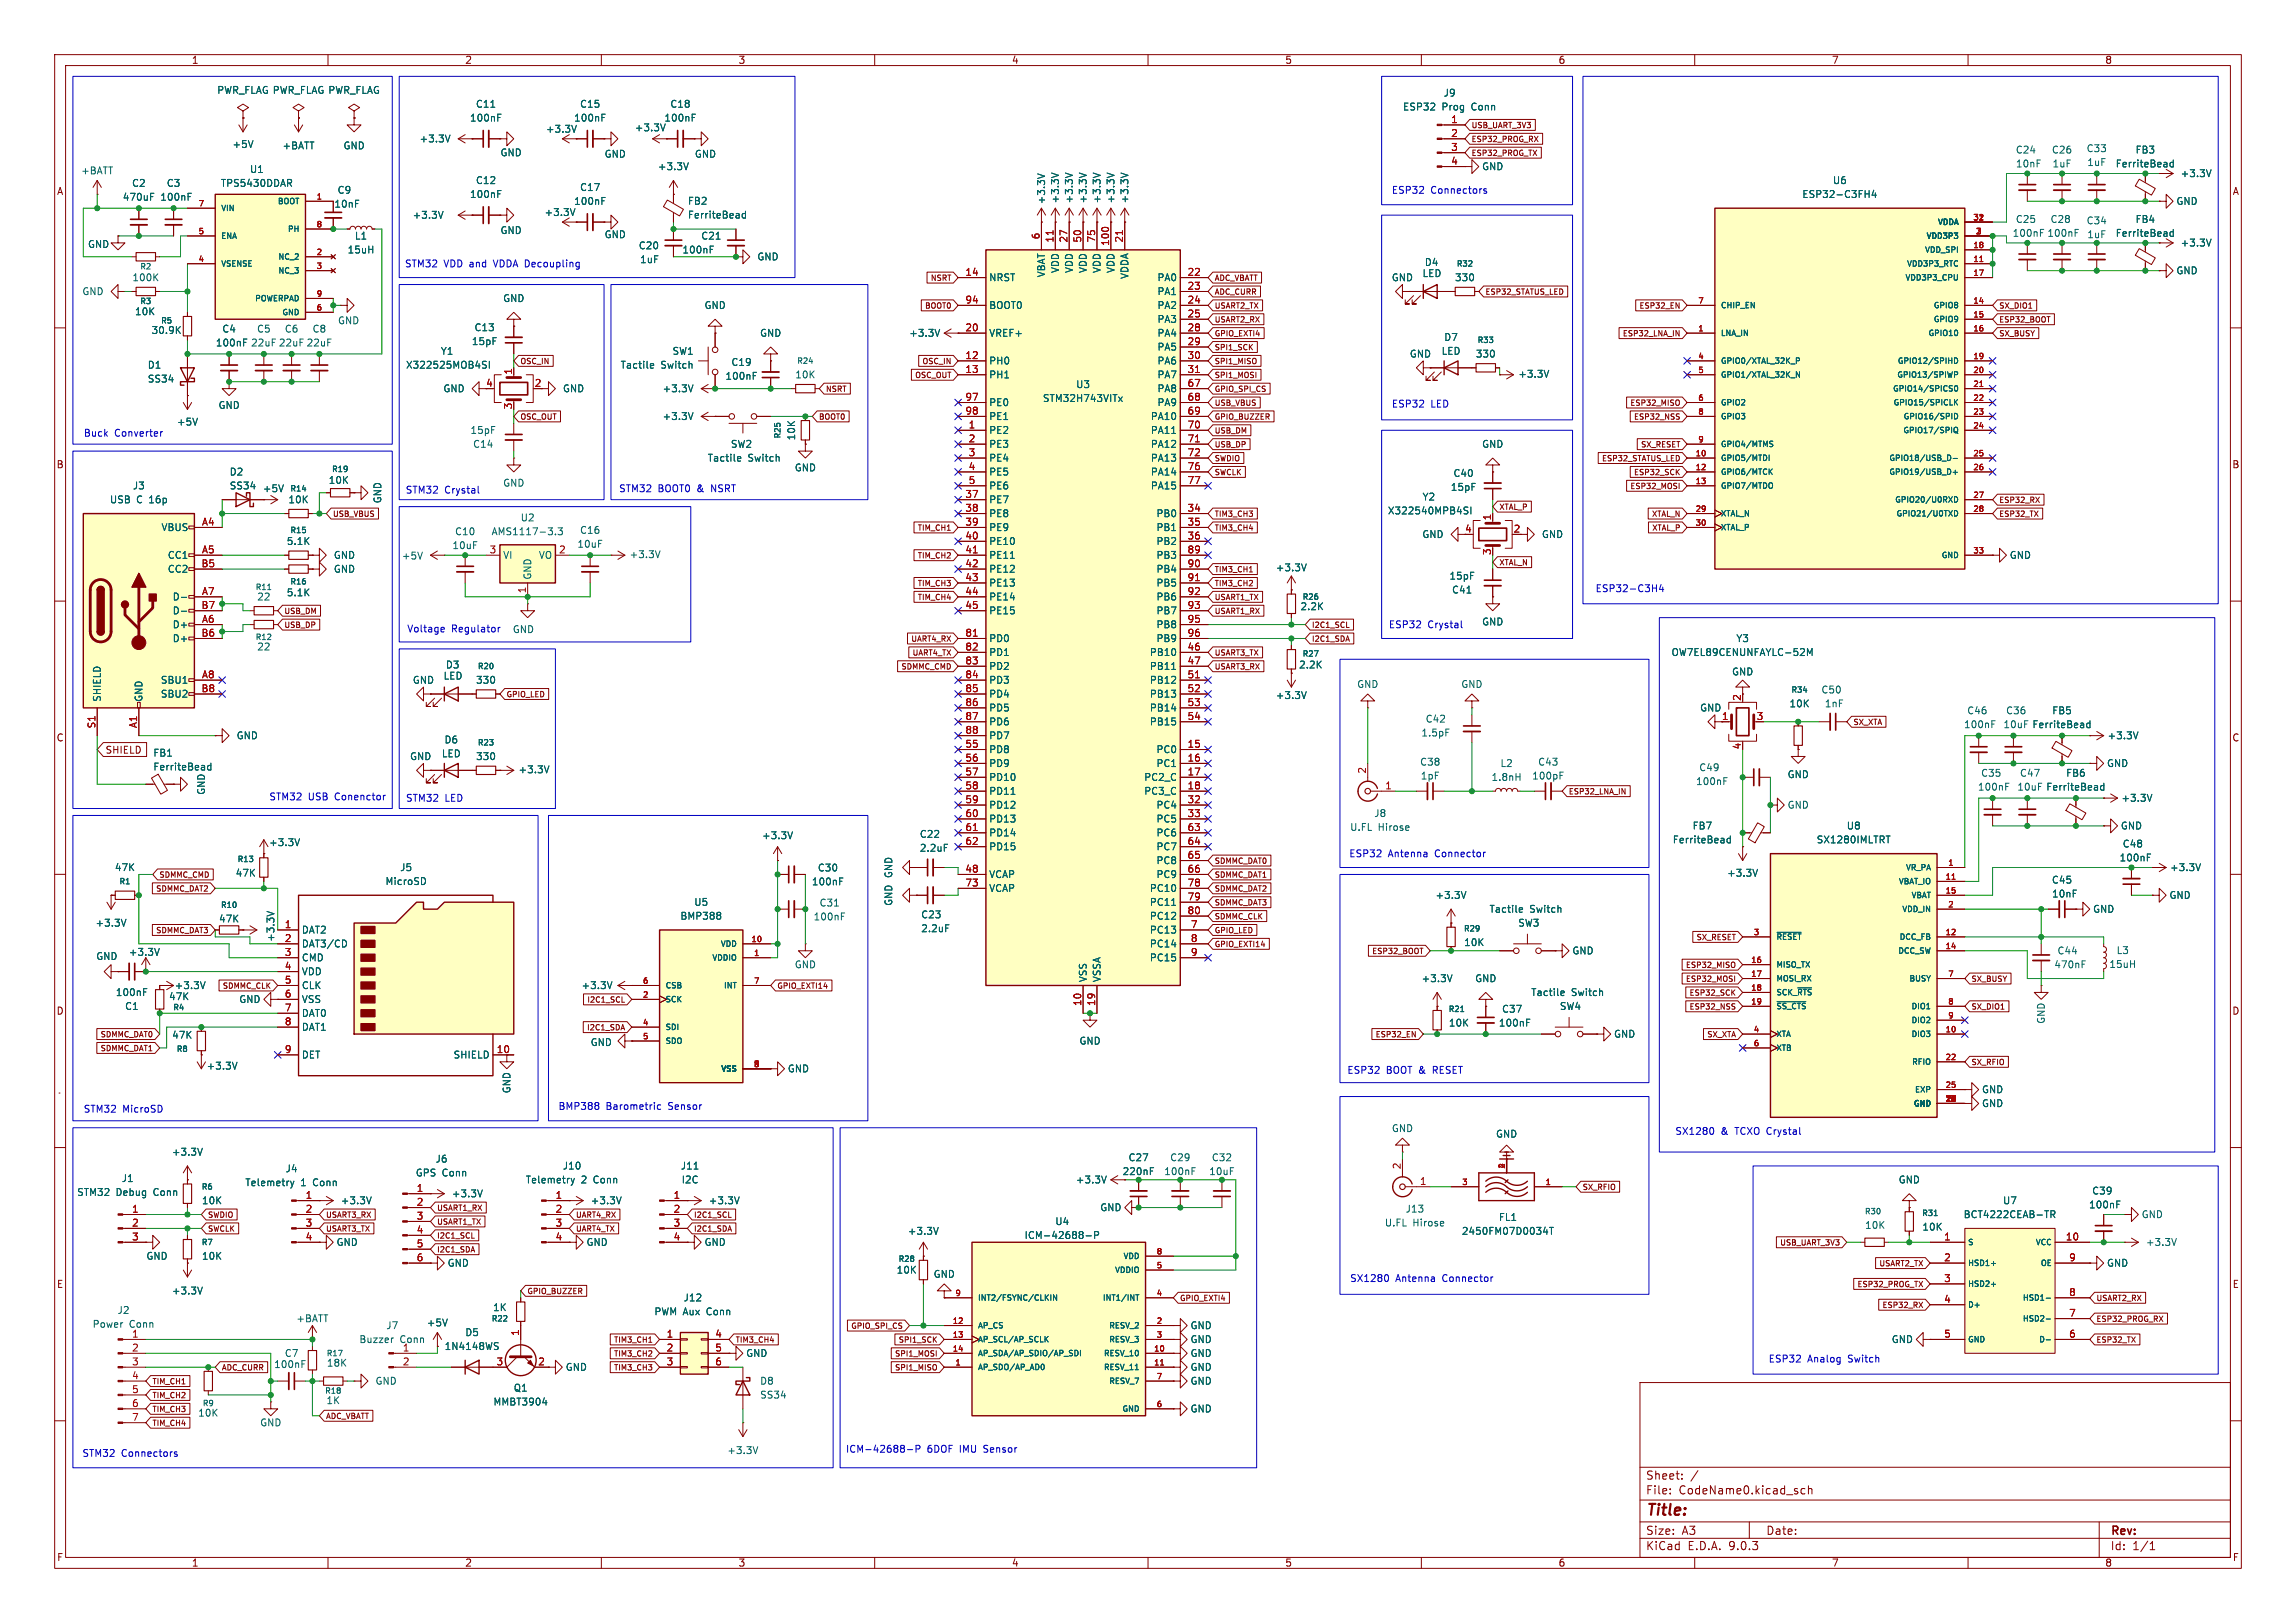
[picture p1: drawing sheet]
<svg xmlns="http://www.w3.org/2000/svg" width="420mm" height="297mm" viewBox="0 0 420 297" stroke-linecap="round" stroke-linejoin="round" font-family="sans-serif">
<defs><g id="words">
<text font-size="2.8" fill="#840000" x="301" y="277.9">Title:</text>
<g font-size="2.1" fill="#840000">
<text x="301" y="273.7">File:</text>
<text x="301" y="271">Sheet:</text>
<text x="307.1" y="273.7">CodeName0.kicad_sch</text>
<text x="301" y="281.1">Size:</text>
<text x="307.6" y="281.1">A3</text>
<text x="323" y="281.1">Date:</text>
<text x="386" y="281.3">Rev:</text>
<text x="301" y="283.9">KiCad</text>
<text x="308.7" y="283.9">E.D.A.</text>
<text x="316.3" y="283.9">9.0.3</text>
<text x="386" y="283.9">Id:</text>
<text x="390.1" y="283.9">1/1</text>
</g>
<g font-size="1.8" fill="#840000">
<text x="35" y="11.9">1</text>
<text x="85" y="11.9">2</text>
<text x="135" y="11.9">3</text>
<text x="185" y="11.9">4</text>
<text x="235" y="11.9">5</text>
<text x="285" y="11.9">6</text>
<text x="335" y="11.9">7</text>
<text x="385" y="11.9">8</text>
<text x="10.3" y="35.9">A</text>
<text x="408.3" y="35.9">A</text>
<text x="10.3" y="85.9">B</text>
<text x="408.2" y="85.9">B</text>
<text x="267.9" y="97.5">4</text>
<text x="276.8" y="97.5">2</text>
<text x="318.5" y="128.3" transform="rotate(-90 318.5 128.3)">2</text>
<text x="10.3" y="135.9">C</text>
<text x="408.2" y="135.9">C</text>
<text x="19.2" y="138.1">SHIELD</text>
<text x="10.3" y="185.9">D</text>
<text x="408.2" y="185.9">D</text>
<text x="90.8" y="192.8">10</text>
<text x="10.3" y="235.9">E</text>
<text x="408.3" y="235.9">E</text>
<text x="10.3" y="285.9">F</text>
<text x="35" y="286.9">1</text>
<text x="85" y="286.9">2</text>
<text x="135" y="286.9">3</text>
<text x="185" y="286.9">4</text>
<text x="235" y="286.9">5</text>
<text x="285" y="286.9">6</text>
<text x="335" y="286.9">7</text>
<text x="385" y="286.9">8</text>
<text x="408.3" y="285.9">F</text>
</g>
<g font-size="1.8" fill="#006464">
<text x="39.6" y="17.4">PWR_FLAG PWR_FLAG PWR_FLAG</text>
<text x="264" y="17.9">J9</text>
<text x="85.9" y="22.5">100nF</text>
<text x="87" y="19.9">C11</text>
<text x="104.9" y="22.5">100nF</text>
<text x="106" y="19.9">C15</text>
<text x="121.4" y="22.5">100nF</text>
<text x="122.5" y="19.9">C18</text>
<text x="256.5" y="20.4">ESP32</text>
<text x="263.8" y="20.4">Prog</text>
<text x="269.3" y="20.4">Conn</text>
<text x="42.4" y="27.3">+5V</text>
<text x="51.6" y="27.5">+BATT</text>
<text x="62.7" y="27.5">GND</text>
<text x="76.7" y="26.3">+3.3V</text>
<text x="91.4" y="28.8">GND</text>
<text x="99.8" y="24.5">+3.3V</text>
<text x="110.5" y="29.1">GND</text>
<text x="116" y="24.2">+3.3V</text>
<text x="127" y="29.1">GND</text>
<text x="368.6" y="28.3">C24</text>
<text x="375.2" y="28.3">C26</text>
<text x="381.6" y="28">C33</text>
<text x="390.5" y="28.3">FB3</text>
<text x="14.7" y="32.1">+BATT</text>
<text x="24.1" y="34.4">C2</text>
<text x="30.4" y="34.4">C3</text>
<text x="40.3" y="34.4">TPS5430DDAR</text>
<text x="45.6" y="31.9">U1</text>
<text x="61.7" y="35.7">C9</text>
<text x="87" y="33.9">C12</text>
<text x="106" y="35.2">C17</text>
<text x="120.2" y="31.3">+3.3V</text>
<text x="271" y="31.3">GND</text>
<text x="335.2" y="33.9">U6</text>
<text x="368.7" y="30.8">10nF</text>
<text x="375.4" y="30.8">1uF</text>
<text x="381.7" y="30.6">1uF</text>
<text x="386.9" y="30.8">FerriteBead</text>
<text x="398.8" y="32.6">+3.3V</text>
<text x="22.4" y="36.9">470uF</text>
<text x="29.2" y="36.9">100nF</text>
<text x="61.1" y="38.2">10nF</text>
<text x="75.4" y="40.2">+3.3V</text>
<text x="85.9" y="36.4">100nF</text>
<text x="99.5" y="39.7">+3.3V</text>
<text x="104.9" y="37.7">100nF</text>
<text x="125.7" y="37.7">FB2</text>
<text x="125.7" y="40.2">FerriteBead</text>
<text x="191.4" y="37.5" transform="rotate(-90 191.4 37.5)">+3.3V</text>
<text x="193.9" y="37.3" transform="rotate(-90 193.9 37.3)">+3.3V</text>
<text x="196.4" y="37.3" transform="rotate(-90 196.4 37.3)">+3.3V</text>
<text x="199" y="37.3" transform="rotate(-90 199 37.3)">+3.3V</text>
<text x="201.5" y="37.3" transform="rotate(-90 201.5 37.3)">+3.3V</text>
<text x="204.1" y="37.3" transform="rotate(-90 204.1 37.3)">+3.3V</text>
<text x="206.6" y="37.3" transform="rotate(-90 206.6 37.3)">+3.3V</text>
<text x="329.6" y="36.4">ESP32-C3FH4</text>
<text x="368.6" y="41">C25</text>
<text x="375" y="41">C28</text>
<text x="381.6" y="41.2">C34</text>
<text x="390.5" y="41">FB4</text>
<text x="398" y="37.7">GND</text>
<text x="16" y="45.6">GND</text>
<text x="63.5" y="46.6">15uH</text>
<text x="64.8" y="44">L1</text>
<text x="91.4" y="43">GND</text>
<text x="110.5" y="43.8">GND</text>
<text x="116.7" y="45.8">C20</text>
<text x="124.7" y="46.6">100nF</text>
<text x="128.2" y="44">C21</text>
<text x="138.4" y="47.9">GND</text>
<text x="368.1" y="43.5">100nF</text>
<text x="374.4" y="43.5">100nF</text>
<text x="381.7" y="43.8">1uF</text>
<text x="386.9" y="43.5">FerriteBead</text>
<text x="398.8" y="45.3">+3.3V</text>
<text x="24.1" y="51.7">100K</text>
<text x="117" y="48.4">1uF</text>
<text x="180.8" y="51.7">NRST</text>
<text x="191.4" y="50.8" transform="rotate(-90 191.4 50.8)">VBAT</text>
<text x="193.9" y="50.1" transform="rotate(-90 193.9 50.1)">VDD</text>
<text x="196.4" y="50.1" transform="rotate(-90 196.4 50.1)">VDD</text>
<text x="199" y="50.1" transform="rotate(-90 199 50.1)">VDD</text>
<text x="201.5" y="50.1" transform="rotate(-90 201.5 50.1)">VDD</text>
<text x="204.1" y="50.1" transform="rotate(-90 204.1 50.1)">VDD</text>
<text x="206.6" y="51.1" transform="rotate(-90 206.6 51.1)">VDDA</text>
<text x="211.6" y="51.7">PA0</text>
<text x="254.5" y="51.7">GND</text>
<text x="260.1" y="50.9">LED</text>
<text x="260.5" y="48.9">D4</text>
<text x="266.1" y="51.7">330</text>
<text x="398" y="50.4">GND</text>
<text x="15" y="54.2">GND</text>
<text x="24.6" y="57.9">10K</text>
<text x="61.7" y="59.5">GND</text>
<text x="91.9" y="55.5">GND</text>
<text x="128.8" y="56.7">GND</text>
<text x="180.8" y="56.7">BOOT0</text>
<text x="211.6" y="54.2">PA1</text>
<text x="211.6" y="56.7">PA2</text>
<text x="211.6" y="59.3">PA3</text>
<text x="27.6" y="61.3">30.9K</text>
<text x="39.4" y="63.6">100nF</text>
<text x="40.6" y="61.1">C4</text>
<text x="45.8" y="63.6">22uF 22uF 22uF</text>
<text x="46.9" y="61.1">C5</text>
<text x="52" y="61.1">C6</text>
<text x="57.1" y="61.1">C8</text>
<text x="80.5" y="65.1">Y1</text>
<text x="86.2" y="63.3">15pF</text>
<text x="86.7" y="60.8">C13</text>
<text x="122.9" y="65.1">SW1</text>
<text x="138.9" y="61.8">GND</text>
<text x="166.2" y="61.8">+3.3V</text>
<text x="180.8" y="61.8">VREF+</text>
<text x="211.6" y="61.8">PA4</text>
<text x="211.6" y="64.4">PA5</text>
<text x="257.8" y="65.6">GND</text>
<text x="263.6" y="65.1">LED</text>
<text x="264.1" y="62.6">D7</text>
<text x="269.9" y="65.6">330</text>
<text x="26.9" y="67.7">D1</text>
<text x="26.9" y="70.2">SS34</text>
<text x="74.2" y="67.7">X322525MOB4SI</text>
<text x="81" y="72">GND</text>
<text x="102.9" y="72">GND</text>
<text x="113.4" y="67.7">Tactile</text>
<text x="120.9" y="67.7">Switch</text>
<text x="121.1" y="72">+3.3V</text>
<text x="132.6" y="69.7">100nF</text>
<text x="133.7" y="67.2">C19</text>
<text x="145.4" y="69.4">10K</text>
<text x="180.8" y="66.9">PH0</text>
<text x="180.8" y="69.4">PH1</text>
<text x="196.7" y="71.2">U3</text>
<text x="211.6" y="66.9">PA6</text>
<text x="211.6" y="69.4">PA7</text>
<text x="211.6" y="72">PA8</text>
<text x="277.6" y="69.3">+3.3V</text>
<text x="39.9" y="75">GND</text>
<text x="121.1" y="77.1">+3.3V</text>
<text x="180.8" y="74.5">PE0</text>
<text x="180.8" y="77.1">PE1</text>
<text x="190.7" y="73.8">STM32H743VITx</text>
<text x="210.4" y="77.1">PA10</text>
<text x="211.6" y="74.5">PA9</text>
<text x="32.3" y="78.1">+5V</text>
<text x="86" y="79.6">15pF</text>
<text x="86.4" y="82.1">C14</text>
<text x="133.6" y="82.1">SW2</text>
<text x="145.6" y="80.7" transform="rotate(-90 145.6 80.7)">10K</text>
<text x="180.8" y="79.6">PE2</text>
<text x="180.8" y="82.1">PE3</text>
<text x="210.4" y="79.6">PA11</text>
<text x="210.4" y="82.1">PA12</text>
<text x="271" y="82.1">GND</text>
<text x="24.2" y="89.8">J3</text>
<text x="41.9" y="87.2">D2</text>
<text x="41.9" y="89.8">SS34</text>
<text x="60" y="88.7">10K</text>
<text x="91.9" y="89.3">GND</text>
<text x="129.4" y="84.7">Tactile</text>
<text x="136.8" y="84.7">Switch</text>
<text x="145.3" y="86.5">GND</text>
<text x="180.8" y="84.7">PE4</text>
<text x="180.8" y="87.2">PE5</text>
<text x="180.8" y="89.8">PE6</text>
<text x="210.4" y="84.7">PA13</text>
<text x="210.4" y="87.2">PA14</text>
<text x="210.4" y="89.8">PA15</text>
<text x="265.8" y="87.5">C40</text>
<text x="20" y="92.3">USB</text>
<text x="25" y="92.3">C 16p</text>
<text x="48" y="90.3">+5V</text>
<text x="52.7" y="92.3">10K</text>
<text x="70" y="92.2" transform="rotate(-90 70 92.2)">GND</text>
<text x="95.1" y="95.6">U2</text>
<text x="180.8" y="92.3">PE7</text>
<text x="180.8" y="94.8">PE8</text>
<text x="211.4" y="94.8">PB0</text>
<text x="253.8" y="94.3">X322540MPB4SI</text>
<text x="260.1" y="91.8">Y2</text>
<text x="265.3" y="90">15pF</text>
<text x="29.4" y="97.4">VBUS</text>
<text x="52.4" y="99.9">5.1K</text>
<text x="82.7" y="100.7">10uF</text>
<text x="83.1" y="98.1">C10</text>
<text x="89.8" y="98.1">AMS1117-3.3</text>
<text x="105.5" y="100.4">10uF</text>
<text x="106" y="97.9">C16</text>
<text x="180.8" y="97.4">PE9</text>
<text x="180.8" y="99.9">PE10</text>
<text x="211.4" y="97.4">PB1</text>
<text x="211.4" y="99.9">PB2</text>
<text x="260.1" y="98.7">GND</text>
<text x="281.9" y="98.7">GND</text>
<text x="30.6" y="102.5">CC1</text>
<text x="30.6" y="105">CC2</text>
<text x="61" y="102.5">GND</text>
<text x="61" y="105">GND</text>
<text x="73.4" y="102.6">+5V</text>
<text x="91.9" y="102.5">VI</text>
<text x="97.4" y="106.2" transform="rotate(-90 97.4 106.2)">GND</text>
<text x="98.5" y="102.5">VO</text>
<text x="115.1" y="102.3">+3.3V</text>
<text x="180.8" y="102.5">PE11</text>
<text x="180.8" y="105">PE12</text>
<text x="180.8" y="107.5">PE13</text>
<text x="211.4" y="102.5">PB3</text>
<text x="211.4" y="105">PB4</text>
<text x="211.4" y="107.5">PB5</text>
<text x="233.3" y="104.7">+3.3V</text>
<text x="265" y="106.3">15pF</text>
<text x="367.5" y="102.5">GND</text>
<text x="31.5" y="110.1">D-</text>
<text x="31.5" y="112.6">D-</text>
<text x="46.9" y="110.1">22</text>
<text x="52.4" y="109.3">5.1K</text>
<text x="180.8" y="110.1">PE14</text>
<text x="180.8" y="112.6">PE15</text>
<text x="211.4" y="110.1">PB6</text>
<text x="211.4" y="112.6">PB7</text>
<text x="237.8" y="111.9">2.2K</text>
<text x="265.5" y="108.8">C41</text>
<text x="31.5" y="115.2">D+</text>
<text x="31.5" y="117.7">D+</text>
<text x="46.9" y="119.2">22</text>
<text x="93.7" y="116.1">GND</text>
<text x="180.8" y="117.7">PD0</text>
<text x="211.4" y="115.2">PB8</text>
<text x="211.4" y="117.7">PB9</text>
<text x="271" y="114.7">GND</text>
<text x="317.5" y="117.7">Y3</text>
<text x="29.3" y="125.3">SBU1</text>
<text x="75.4" y="125.3">GND</text>
<text x="81" y="124.6">LED</text>
<text x="81.5" y="122.5">D3</text>
<text x="87" y="125.3">330</text>
<text x="180.8" y="120.2">PD1</text>
<text x="180.8" y="122.8">PD2</text>
<text x="180.8" y="125.3">PD3</text>
<text x="210.2" y="120.2">PB10</text>
<text x="210.2" y="122.8">PB11</text>
<text x="210.2" y="125.3">PB12</text>
<text x="237.5" y="122.5">2.2K</text>
<text x="305.7" y="120.2">OW7EL89CENUNFAYLC-52M</text>
<text x="316.7" y="123.8">GND</text>
<text x="18.6" y="128.5" transform="rotate(-90 18.6 128.5)">SHIELD</text>
<text x="26.3" y="128.5" transform="rotate(-90 26.3 128.5)">GND</text>
<text x="29.3" y="127.9">SBU2</text>
<text x="180.8" y="127.9">PD4</text>
<text x="180.8" y="130.4">PD5</text>
<text x="210.2" y="127.9">PB13</text>
<text x="210.2" y="130.4">PB14</text>
<text x="233.3" y="128.1">+3.3V</text>
<text x="248.2" y="126.1">GND</text>
<text x="267.2" y="126.1">GND</text>
<text x="310.9" y="130.4">GND</text>
<text x="327.2" y="129.6">10K</text>
<text x="333.1" y="127.1">C50</text>
<text x="333.7" y="129.6">1nF</text>
<text x="359.7" y="130.9">C46</text>
<text x="366.9" y="130.9">C36</text>
<text x="375.3" y="130.9">FB5</text>
<text x="43.2" y="135.5">GND</text>
<text x="81.2" y="136.2">D6</text>
<text x="180.8" y="132.9">PD6</text>
<text x="180.8" y="135.5">PD7</text>
<text x="210.2" y="132.9">PB15</text>
<text x="259.9" y="135">1.5pF</text>
<text x="260.7" y="132.4">C42</text>
<text x="359.2" y="133.5">100nF</text>
<text x="366.4" y="133.5">10uF</text>
<text x="371.7" y="133.5">FerriteBead</text>
<text x="385.4" y="135.5">+3.3V</text>
<text x="27.9" y="138.7">FB1</text>
<text x="27.9" y="141.2">FerriteBead</text>
<text x="74.9" y="139.3">GND</text>
<text x="80.7" y="138.8">LED</text>
<text x="87" y="139.3">330</text>
<text x="94.8" y="141.7">+3.3V</text>
<text x="180.8" y="138">PD8</text>
<text x="180.8" y="140.6">PD9</text>
<text x="180.8" y="143.1">PD10</text>
<text x="209.2" y="143.1">PC2_C</text>
<text x="211.4" y="138">PC0</text>
<text x="211.4" y="140.6">PC1</text>
<text x="259.7" y="140.3">C38</text>
<text x="259.8" y="142.8">1pF</text>
<text x="272.7" y="143.1">1.8nH</text>
<text x="274.4" y="140.6">L2</text>
<text x="280.2" y="142.8">100pF</text>
<text x="281.3" y="140.3">C43</text>
<text x="310.1" y="143.9">100nF</text>
<text x="310.7" y="141.3">C49</text>
<text x="326.9" y="142.6">GND</text>
<text x="362.3" y="142.3">C35</text>
<text x="369.4" y="142.3">C47</text>
<text x="377.8" y="142.3">FB6</text>
<text x="385.3" y="140.6">GND</text>
<text x="37.7" y="145.5" transform="rotate(-90 37.7 145.5)">GND</text>
<text x="180.8" y="145.6">PD11</text>
<text x="180.8" y="148.2">PD12</text>
<text x="209.2" y="145.6">PC3_C</text>
<text x="211.4" y="148.2">PC4</text>
<text x="251.3" y="149.7">J8</text>
<text x="326.9" y="148.2">GND</text>
<text x="361.7" y="144.9">100nF</text>
<text x="368.9" y="144.9">10uF</text>
<text x="374.2" y="144.9">FerriteBead</text>
<text x="388" y="146.9">+3.3V</text>
<text x="49.1" y="155">+3.3V</text>
<text x="139.3" y="153.8">+3.3V</text>
<text x="168.2" y="153.5">C22</text>
<text x="180.8" y="150.7">PD13</text>
<text x="180.8" y="153.3">PD14</text>
<text x="180.8" y="155.8">PD15</text>
<text x="211.4" y="150.7">PC5</text>
<text x="211.4" y="153.3">PC6</text>
<text x="211.4" y="155.8">PC7</text>
<text x="246.9" y="152.2">U.FL</text>
<text x="252.1" y="152.2">Hirose</text>
<text x="305.9" y="154.5">FerriteBead</text>
<text x="309.5" y="152">FB7</text>
<text x="332.2" y="154.5">SX1280IMLTRT</text>
<text x="337.7" y="152">U8</text>
<text x="387.9" y="152">GND</text>
<text x="388.2" y="155.3">C48</text>
<text x="20.9" y="159.6">47K</text>
<text x="43" y="160.6">47K</text>
<text x="73.1" y="159.6">J5</text>
<text x="149.5" y="159.7">C30</text>
<text x="168.2" y="156.1">2.2uF</text>
<text x="180.8" y="160.9">VCAP</text>
<text x="211.4" y="158.3">PC8</text>
<text x="211.4" y="160.9">PC9</text>
<text x="315.8" y="160.6">+3.3V</text>
<text x="375.2" y="161.9">C45</text>
<text x="387.6" y="157.8">100nF</text>
<text x="396.9" y="159.6">+3.3V</text>
<text x="70.4" y="162.2">MicroSD</text>
<text x="126.9" y="166">U5</text>
<text x="148.4" y="162.2">100nF</text>
<text x="149.8" y="166.1">C31</text>
<text x="163.4" y="165.9" transform="rotate(-90 163.4 165.9)">GND GND</text>
<text x="180.8" y="163.4">VCAP</text>
<text x="210.2" y="163.4">PC10</text>
<text x="210.2" y="166">PC11</text>
<text x="262.5" y="164.7">+3.3V</text>
<text x="272.4" y="167.2">Tactile</text>
<text x="279.8" y="167.2">Switch</text>
<text x="375.3" y="164.4">10nF</text>
<text x="382.8" y="167.2">GND</text>
<text x="396.7" y="164.7">GND</text>
<text x="17.4" y="169.8">+3.3V</text>
<text x="40" y="169">47K</text>
<text x="50.4" y="172.5" transform="rotate(-90 50.4 172.5)">+3.3V</text>
<text x="55.1" y="171">DAT2</text>
<text x="55.1" y="173.6">DAT3/CD</text>
<text x="124.4" y="168.5">BMP388</text>
<text x="148.7" y="168.6">100nF</text>
<text x="168.4" y="168.2">C23</text>
<text x="168.4" y="170.8">2.2uF</text>
<text x="210.2" y="168.5">PC12</text>
<text x="210.2" y="171">PC13</text>
<text x="210.2" y="173.6">PC14</text>
<text x="267.7" y="173.3">10K</text>
<text x="277.6" y="169.8">SW3</text>
<text x="17.5" y="175.9">GND</text>
<text x="23.5" y="175.1">+3.3V</text>
<text x="55.1" y="176.1">CMD</text>
<text x="55.1" y="178.7">VDD</text>
<text x="145.3" y="177.4">GND</text>
<text x="199" y="179.8" transform="rotate(-90 199 179.8)">VSS</text>
<text x="201.5" y="179.8" transform="rotate(-90 201.5 179.8)">VSSA</text>
<text x="210.2" y="176.1">PC15</text>
<text x="259.9" y="179.9">+3.3V</text>
<text x="269.7" y="179.9">GND</text>
<text x="287.5" y="174.9">GND</text>
<text x="375.7" y="177.4">470nF</text>
<text x="376.3" y="174.9">C44</text>
<text x="385.8" y="177.3">15uH</text>
<text x="387.1" y="174.8">L3</text>
<text x="21.1" y="182.5">100nF</text>
<text x="22.8" y="185">C1</text>
<text x="30.8" y="183.2">47K</text>
<text x="31.9" y="181.2">+3.3V</text>
<text x="43.7" y="183.7">GND</text>
<text x="55.1" y="181.2">CLK</text>
<text x="55.1" y="183.7">VSS</text>
<text x="106.3" y="181.2">+3.3V</text>
<text x="274.7" y="185.5">C37</text>
<text x="280" y="182.5">Tactile</text>
<text x="285.2" y="185">SW4</text>
<text x="287.4" y="182.5">Switch</text>
<text x="31.4" y="190.3">47K</text>
<text x="55.1" y="186.3">DAT0</text>
<text x="55.1" y="188.8">DAT1</text>
<text x="107.9" y="191.6">GND</text>
<text x="197.4" y="191.4">GND</text>
<text x="264.9" y="188.1">10K</text>
<text x="274.1" y="188.1">100nF</text>
<text x="295.1" y="190.1">GND</text>
<text x="374.2" y="187.5" transform="rotate(-90 374.2 187.5)">GND</text>
<text x="37.7" y="195.9">+3.3V</text>
<text x="55.1" y="193.9">DET</text>
<text x="82.9" y="193.9">SHIELD</text>
<text x="144" y="196.4">GND</text>
<text x="93.6" y="200.2" transform="rotate(-90 93.6 200.2)">GND</text>
<text x="362.5" y="202.8">GND</text>
<text x="362.5" y="200.3">GND</text>
<text x="254.5" y="207.4">GND</text>
<text x="273.6" y="208.4">GND</text>
<text x="31.3" y="211.7">+3.3V</text>
<text x="52.1" y="214.7">J4</text>
<text x="76" y="215.5">GPS Conn</text>
<text x="79.6" y="213">J6</text>
<text x="102.9" y="214.2">J10</text>
<text x="124.4" y="214.2">J11</text>
<text x="205.2" y="215.2">220nF</text>
<text x="206.3" y="212.7">C27</text>
<text x="212.9" y="215.2">100nF</text>
<text x="214" y="212.7">C29</text>
<text x="221.1" y="215.2">10uF</text>
<text x="221.6" y="212.7">C32</text>
<text x="14" y="219">STM32</text>
<text x="21.2" y="219">Debug</text>
<text x="22.2" y="216.5">J1</text>
<text x="28.2" y="219">Conn</text>
<text x="36.8" y="220.6">10K</text>
<text x="44.8" y="217.3">Telemetry</text>
<text x="55" y="217.3">1</text>
<text x="57.4" y="217.3">Conn</text>
<text x="62.2" y="220.6">+3.3V</text>
<text x="82.6" y="219.3">+3.3V</text>
<text x="96.1" y="216.8">Telemetry</text>
<text x="106.3" y="216.8">2</text>
<text x="108" y="220.6">+3.3V</text>
<text x="108.7" y="216.8">Conn</text>
<text x="124.6" y="216.8">I2C</text>
<text x="129.5" y="220.6">+3.3V</text>
<text x="196.7" y="216.8">+3.3V</text>
<text x="201.2" y="221.8">GND</text>
<text x="347.2" y="216.8">GND</text>
<text x="366.3" y="220.6">U7</text>
<text x="382" y="221.3">100nF</text>
<text x="382.6" y="218.8">C39</text>
<text x="166" y="226.2">+3.3V</text>
<text x="187.3" y="226.9">ICM-42688-P</text>
<text x="192.9" y="224.4">U4</text>
<text x="253.2" y="224.6">U.FL</text>
<text x="257" y="222.1">J13</text>
<text x="258.4" y="224.6">Hirose</text>
<text x="267.3" y="226.2">2450FM07D0034T</text>
<text x="274.1" y="223.6">FL1</text>
<text x="341.1" y="225.1">10K</text>
<text x="351.5" y="225.4">10K</text>
<text x="359.1" y="223.1">BCT4222CEAB-TR</text>
<text x="391.7" y="223.1">GND</text>
<text x="26.7" y="230.7">GND</text>
<text x="36.8" y="230.7">10K</text>
<text x="61.5" y="228.2">GND</text>
<text x="81.8" y="232">GND</text>
<text x="107.2" y="228.2">GND</text>
<text x="128.8" y="228.2">GND</text>
<text x="163.9" y="233.3">10K</text>
<text x="385.3" y="232">GND</text>
<text x="392.4" y="228.2">+3.3V</text>
<text x="31.3" y="237.1">+3.3V</text>
<text x="125" y="238.4">J12</text>
<text x="170.7" y="234">GND</text>
<text x="16.8" y="243.2">Power</text>
<text x="21.4" y="240.6">J2</text>
<text x="23.6" y="243.2">Conn</text>
<text x="54.1" y="242.2">+BATT</text>
<text x="65.6" y="246">Buzzer</text>
<text x="70.6" y="243.4">J7</text>
<text x="73.2" y="246">Conn</text>
<text x="78" y="242.9">+5V</text>
<text x="85" y="244.7">D5</text>
<text x="90.1" y="240.1">1K</text>
<text x="119.6" y="240.9">PWM Aux</text>
<text x="129.4" y="240.9">Conn</text>
<text x="217.7" y="243.4">GND</text>
<text x="217.7" y="246">GND</text>
<text x="345.9" y="246">GND</text>
<text x="50.1" y="250.5">100nF</text>
<text x="52" y="248.5">C7</text>
<text x="59.7" y="250.3">18K</text>
<text x="73.6" y="247.4">1</text>
<text x="81.2" y="247.2">1N4148WS</text>
<text x="103.4" y="251.1">GND</text>
<text x="136.4" y="248.5">GND</text>
<text x="217.7" y="248.5">GND</text>
<text x="217.7" y="251.1">GND</text>
<text x="59.6" y="257.1">1K</text>
<text x="68.6" y="253.6">GND</text>
<text x="90.2" y="257.4">MMBT3904</text>
<text x="93.9" y="254.9">Q1</text>
<text x="138.9" y="253.6">D8</text>
<text x="138.9" y="256.1">SS34</text>
<text x="217.7" y="253.6">GND</text>
<text x="36.2" y="259.4">10K</text>
<text x="47.5" y="261.2">GND</text>
<text x="217.7" y="258.7">GND</text>
<text x="132.9" y="266.3">+3.3V</text>
</g>
<g font-size="1.8" fill="#a90000">
<text x="265.4" y="22.6">1</text>
<text x="265.4" y="25.1">2</text>
<text x="265.4" y="27.7">3</text>
<text x="265.4" y="30.2">4</text>
<text x="190.2" y="43.9" transform="rotate(-90 190.2 43.9)">6</text>
<text x="192.8" y="44.5" transform="rotate(-90 192.8 44.5)">11</text>
<text x="195.3" y="44.5" transform="rotate(-90 195.3 44.5)">27</text>
<text x="197.9" y="44.5" transform="rotate(-90 197.9 44.5)">50</text>
<text x="200.4" y="44.5" transform="rotate(-90 200.4 44.5)">75</text>
<text x="202.9" y="45.1" transform="rotate(-90 202.9 45.1)">100</text>
<text x="205.5" y="44.5" transform="rotate(-90 205.5 44.5)">21</text>
<text x="176.5" y="50.5">14</text>
<text x="217.1" y="50.5">22</text>
<text x="217.1" y="53.1">23</text>
<text x="176.5" y="55.6">94</text>
<text x="217.1" y="55.6">24</text>
<text x="217.1" y="58.2">25</text>
<text x="176.5" y="60.7">20</text>
<text x="176.5" y="65.8">12</text>
<text x="217.1" y="60.7">28</text>
<text x="217.1" y="63.2">29</text>
<text x="217.1" y="65.8">30</text>
<text x="88.8" y="70.9">4</text>
<text x="93.7" y="68.7" transform="rotate(-90 93.7 68.7)">1</text>
<text x="97.7" y="70.9">2</text>
<text x="176.5" y="68.3">13</text>
<text x="217.1" y="68.3">31</text>
<text x="217.1" y="70.9">67</text>
<text x="93.7" y="75" transform="rotate(-90 93.7 75)">3</text>
<text x="176.5" y="73.4">97</text>
<text x="176.5" y="75.9">98</text>
<text x="217.1" y="73.4">68</text>
<text x="217.1" y="75.9">69</text>
<text x="177.1" y="78.5">1</text>
<text x="177.1" y="81">2</text>
<text x="177.1" y="83.6">3</text>
<text x="217.1" y="78.5">70</text>
<text x="217.1" y="81">71</text>
<text x="217.1" y="83.6">72</text>
<text x="177.1" y="86.1">4</text>
<text x="177.1" y="88.6">5</text>
<text x="217.1" y="86.1">76</text>
<text x="217.1" y="88.6">77</text>
<text x="176.5" y="91.2">37</text>
<text x="176.5" y="93.7">38</text>
<text x="217.1" y="93.7">34</text>
<text x="272.8" y="95.3" transform="rotate(-90 272.8 95.3)">1</text>
<text x="36.8" y="96.3">A4</text>
<text x="36.8" y="101.3">A5</text>
<text x="89.5" y="101.3">3</text>
<text x="102.2" y="101.3">2</text>
<text x="176.5" y="96.3">39</text>
<text x="176.5" y="98.8">40</text>
<text x="176.5" y="101.3">41</text>
<text x="217.1" y="96.3">35</text>
<text x="217.1" y="98.8">36</text>
<text x="217.1" y="101.3">89</text>
<text x="272.8" y="101.7" transform="rotate(-90 272.8 101.7)">3</text>
<text x="36.8" y="103.9">B5</text>
<text x="176.5" y="103.9">42</text>
<text x="176.5" y="106.4">43</text>
<text x="217.1" y="103.9">90</text>
<text x="217.1" y="106.4">91</text>
<text x="36.8" y="111.5">B7</text>
<text x="36.8" y="109">A7</text>
<text x="96.3" y="108.7" transform="rotate(-90 96.3 108.7)">1</text>
<text x="176.5" y="109">44</text>
<text x="176.5" y="111.5">45</text>
<text x="217.1" y="109">92</text>
<text x="217.1" y="111.5">93</text>
<text x="36.8" y="116.6">B6</text>
<text x="36.8" y="114">A6</text>
<text x="176.5" y="116.6">81</text>
<text x="176.5" y="119.1">82</text>
<text x="217.1" y="114">95</text>
<text x="217.1" y="116.6">96</text>
<text x="217.1" y="119.1">46</text>
<text x="36.8" y="124.2">A8</text>
<text x="176.5" y="121.7">83</text>
<text x="176.5" y="124.2">84</text>
<text x="217.1" y="121.7">47</text>
<text x="217.1" y="124.2">51</text>
<text x="36.8" y="126.7">B8</text>
<text x="176.5" y="126.7">85</text>
<text x="176.5" y="129.3">86</text>
<text x="176.5" y="131.8">87</text>
<text x="217.1" y="126.7">52</text>
<text x="217.1" y="129.3">53</text>
<text x="217.1" y="131.8">54</text>
<text x="314.9" y="131.8">1</text>
<text x="321.2" y="131.8">3</text>
<text x="17.5" y="133.4" transform="rotate(-90 17.5 133.4)">S1</text>
<text x="25.1" y="133.3" transform="rotate(-90 25.1 133.3)">A1</text>
<text x="176.5" y="134.4">88</text>
<text x="176.5" y="136.9">55</text>
<text x="217.1" y="136.9">15</text>
<text x="318.5" y="137.2" transform="rotate(-90 318.5 137.2)">4</text>
<text x="176.5" y="139.4">56</text>
<text x="176.5" y="142">57</text>
<text x="217.1" y="139.4">16</text>
<text x="217.1" y="142">17</text>
<text x="249.9" y="141.7" transform="rotate(-90 249.9 141.7)">2</text>
<text x="176.5" y="144.5">58</text>
<text x="176.5" y="147.1">59</text>
<text x="176.5" y="149.6">60</text>
<text x="217.1" y="144.5">18</text>
<text x="217.1" y="147.1">32</text>
<text x="217.1" y="149.6">33</text>
<text x="253.3" y="144.5">1</text>
<text x="176.5" y="152.1">61</text>
<text x="176.5" y="154.7">62</text>
<text x="217.1" y="152.1">63</text>
<text x="217.1" y="154.7">64</text>
<text x="176.5" y="159.8">48</text>
<text x="217.1" y="157.2">65</text>
<text x="217.1" y="159.8">66</text>
<text x="176.5" y="162.3">73</text>
<text x="217.1" y="162.3">78</text>
<text x="217.1" y="164.8">79</text>
<text x="217.1" y="167.4">80</text>
<text x="52" y="169.9">1</text>
<text x="52" y="172.5">2</text>
<text x="217.7" y="169.9">7</text>
<text x="217.7" y="172.5">8</text>
<text x="52" y="175">3</text>
<text x="52" y="177.5">4</text>
<text x="217.7" y="175">9</text>
<text x="52" y="180.1">5</text>
<text x="52" y="182.6">6</text>
<text x="52" y="185.2">7</text>
<text x="197.9" y="184.2" transform="rotate(-90 197.9 184.2)">10</text>
<text x="200.4" y="184.2" transform="rotate(-90 200.4 184.2)">19</text>
<text x="52" y="187.7">8</text>
<text x="52" y="192.8">9</text>
<text x="256.3" y="214.1" transform="rotate(-90 256.3 214.1)">2</text>
<text x="24.1" y="222">1</text>
<text x="55.8" y="219.5">1</text>
<text x="55.8" y="222">2</text>
<text x="76.1" y="218.2">1</text>
<text x="76.1" y="220.7">2</text>
<text x="101.5" y="219.5">1</text>
<text x="101.5" y="222">2</text>
<text x="123.1" y="219.5">1</text>
<text x="123.1" y="222">2</text>
<text x="259.6" y="216.9">1</text>
<text x="24.1" y="224.5">2</text>
<text x="24.1" y="227.1">3</text>
<text x="55.8" y="224.5">3</text>
<text x="55.8" y="227.1">4</text>
<text x="76.1" y="223.3">3</text>
<text x="76.1" y="225.8">4</text>
<text x="101.5" y="224.5">3</text>
<text x="101.5" y="227.1">4</text>
<text x="123.1" y="224.5">3</text>
<text x="123.1" y="227.1">4</text>
<text x="355.5" y="227.1">1</text>
<text x="377.8" y="227.1">10</text>
<text x="76.1" y="228.3">5</text>
<text x="76.1" y="230.9">6</text>
<text x="355.5" y="230.9">2</text>
<text x="378.4" y="230.9">9</text>
<text x="355.5" y="234.7">3</text>
<text x="355.5" y="238.5">4</text>
<text x="378.4" y="237.2">8</text>
<text x="24.1" y="244.9">1</text>
<text x="95" y="244.5" transform="rotate(-90 95 244.5)">1</text>
<text x="121.8" y="244.9">1</text>
<text x="130.7" y="244.9">4</text>
<text x="355.5" y="244.9">5</text>
<text x="378.4" y="241">7</text>
<text x="378.4" y="244.9">6</text>
<text x="24.1" y="247.4">2</text>
<text x="24.1" y="249.9">3</text>
<text x="73.6" y="249.9">2</text>
<text x="90.7" y="249.9">3</text>
<text x="98.4" y="249.9">2</text>
<text x="121.8" y="247.4">2</text>
<text x="121.8" y="249.9">3</text>
<text x="130.7" y="247.4">5</text>
<text x="130.7" y="249.9">6</text>
<text x="24.1" y="252.5">4</text>
<text x="24.1" y="255">5</text>
<text x="24.1" y="257.6">6</text>
<text x="24.1" y="260.1">7</text>
</g>
<g font-size="1.8" fill="#0000c2">
<text x="254.5" y="35.7">ESP32</text>
<text x="261.7" y="35.7">Connectors</text>
<text x="74" y="49.1">STM32</text>
<text x="81.2" y="49.1">VDD and</text>
<text x="90.6" y="49.1">VDDA Decoupling</text>
<text x="254.5" y="74.8">ESP32</text>
<text x="261.7" y="74.8">LED</text>
<text x="15.2" y="80.1">Buck</text>
<text x="21" y="80.1">Converter</text>
<text x="74.1" y="90.5">STM32</text>
<text x="81.3" y="90.5">Crystal</text>
<text x="113.1" y="90.3">STM32</text>
<text x="120.4" y="90.3">BOOT0</text>
<text x="127.6" y="90.3">&amp;</text>
<text x="130.4" y="90.3">NSRT</text>
<text x="291.8" y="108.6">ESP32-C3H4</text>
<text x="74.4" y="115.9">Voltage</text>
<text x="82.6" y="115.9">Regulator</text>
<text x="254" y="115.2">ESP32</text>
<text x="261.2" y="115.2">Crystal</text>
<text x="49.2" y="146.7">STM32</text>
<text x="56.4" y="146.7">USB</text>
<text x="61.4" y="146.7">Conenctor</text>
<text x="74.2" y="146.9">STM32</text>
<text x="81.4" y="146.9">LED</text>
<text x="246.7" y="157.1">ESP32</text>
<text x="253.9" y="157.1">Antenna</text>
<text x="262.6" y="157.1">Connector</text>
<text x="246.4" y="196.7">ESP32</text>
<text x="253.6" y="196.7">BOOT &amp;</text>
<text x="262.4" y="196.7">RESET</text>
<text x="15.2" y="203.8">STM32</text>
<text x="22.4" y="203.8">MicroSD</text>
<text x="102.1" y="203.3">BMP388</text>
<text x="110.9" y="203.3">Barometric</text>
<text x="122.4" y="203.3">Sensor</text>
<text x="306.4" y="207.9">SX1280</text>
<text x="314.8" y="207.9">&amp;</text>
<text x="317.5" y="207.9">TCXO Crystal</text>
<text x="246.9" y="234.8">SX1280</text>
<text x="255.3" y="234.8">Antenna</text>
<text x="264" y="234.8">Connector</text>
<text x="323.4" y="249.5">ESP32</text>
<text x="330.7" y="249.5">Analog</text>
<text x="338.2" y="249.5">Switch</text>
<text x="15" y="266.8">STM32</text>
<text x="22.2" y="266.8">Connectors</text>
<text x="154.6" y="266">ICM-42688-P</text>
<text x="169.6" y="266">6DOF</text>
<text x="175.7" y="266">IMU</text>
<text x="180.2" y="266">Sensor</text>
</g>
<g font-size="1.4" fill="#840000">
<text x="269.1" y="23.7">USB_UART_3V3</text>
<text x="269.1" y="28.7">ESP32_PROG_TX</text>
<text x="269.1" y="26.2">ESP32_PROG_RX</text>
<text x="170.1" y="51.6">NSRT</text>
<text x="222.1" y="51.6">ADC_VBATT</text>
<text x="169.1" y="56.7">BOOT0</text>
<text x="222.1" y="59.2">USART2_RX</text>
<text x="222.1" y="56.7">USART2_TX</text>
<text x="222.1" y="54.1">ADC_CURR</text>
<text x="271.6" y="54.1">ESP32_STATUS_LED</text>
<text x="299.8" y="56.7">ESP32_EN</text>
<text x="365.6" y="59.2">ESP32_BOOT</text>
<text x="365.6" y="56.7">SX_DIO1</text>
<text x="222.1" y="64.3">SPI1_SCK</text>
<text x="222.1" y="61.8">GPIO_EXTI4</text>
<text x="296.7" y="61.8">ESP32_LNA_IN</text>
<text x="365.6" y="61.8">SX_BUSY</text>
<text x="95.1" y="66.8">OSC_IN</text>
<text x="151" y="71.9">NSRT</text>
<text x="167.3" y="69.4">OSC_OUT</text>
<text x="168.6" y="66.8">OSC_IN</text>
<text x="222.1" y="71.9">GPIO_SPI_CS</text>
<text x="222.1" y="69.4">SPI1_MOSI</text>
<text x="222.1" y="66.8">SPI1_MISO</text>
<text x="95.1" y="77">OSC_OUT</text>
<text x="149.7" y="77">BOOT0</text>
<text x="222.1" y="77">GPIO_BUZZER</text>
<text x="222.1" y="74.5">USB_VBUS</text>
<text x="298.1" y="74.5">ESP32_MISO</text>
<text x="298.8" y="77">ESP32_NSS</text>
<text x="222.1" y="82.1">USB_DP</text>
<text x="222.1" y="79.5">USB_DM</text>
<text x="300" y="82.1">SX_RESET</text>
<text x="222.1" y="84.6">SWDIO</text>
<text x="222.1" y="87.2">SWCLK</text>
<text x="292.9" y="84.6">ESP32_STATUS_LED</text>
<text x="298.1" y="89.7">ESP32_MOSI</text>
<text x="298.8" y="87.2">ESP32_SCK</text>
<text x="60.8" y="94.8">USB_VBUS</text>
<text x="222.1" y="94.8">TIM3_CH3</text>
<text x="274.2" y="93.5">XTAL_P</text>
<text x="302" y="94.8">XTAL_N</text>
<text x="365.6" y="94.8">ESP32_TX</text>
<text x="365.6" y="92.2">ESP32_RX</text>
<text x="167.7" y="97.3">TIM_CH1</text>
<text x="222.1" y="97.3">TIM3_CH4</text>
<text x="302.1" y="97.3">XTAL_P</text>
<text x="167.7" y="107.5">TIM_CH3</text>
<text x="167.7" y="102.4">TIM_CH2</text>
<text x="222.1" y="104.9">TIM3_CH1</text>
<text x="222.1" y="107.5">TIM3_CH2</text>
<text x="274.2" y="103.7">XTAL_N</text>
<text x="51.9" y="112.6">USB_DM</text>
<text x="167.7" y="110">TIM_CH4</text>
<text x="222.1" y="110">USART1_TX</text>
<text x="222.1" y="112.6">USART1_RX</text>
<text x="51.9" y="115.1">USB_DP</text>
<text x="166.5" y="117.6">UART4_RX</text>
<text x="239.9" y="115.1">I2C1_SCL</text>
<text x="239.9" y="117.6">I2C1_SDA</text>
<text x="164.7" y="122.7">SDMMC_CMD</text>
<text x="166.8" y="120.2">UART4_TX</text>
<text x="222.1" y="120.2">USART3_TX</text>
<text x="222.1" y="122.7">USART3_RX</text>
<text x="92.6" y="127.8">GPIO_LED</text>
<text x="338.9" y="132.9">SX_XTA</text>
<text x="286.9" y="145.6">ESP32_LNA_IN</text>
<text x="29.1" y="160.8">SDMMC_CMD</text>
<text x="222.1" y="160.8">SDMMC_DAT1</text>
<text x="222.1" y="158.3">SDMMC_DAT0</text>
<text x="28.4" y="163.4">SDMMC_DAT2</text>
<text x="222.1" y="163.4">SDMMC_DAT2</text>
<text x="222.1" y="165.9">SDMMC_DAT3</text>
<text x="28.4" y="171">SDMMC_DAT3</text>
<text x="222.1" y="168.4">SDMMC_CLK</text>
<text x="222.1" y="171">GPIO_LED</text>
<text x="222.1" y="173.5">GPIO_EXTI14</text>
<text x="310.2" y="172.3">SX_RESET</text>
<text x="250.9" y="174.8">ESP32_BOOT</text>
<text x="308.2" y="179.9">ESP32_MOSI</text>
<text x="308.2" y="177.3">ESP32_MISO</text>
<text x="360.5" y="179.9">SX_BUSY</text>
<text x="40.6" y="181.1">SDMMC_CLK</text>
<text x="107.3" y="183.7">I2C1_SCL</text>
<text x="142.1" y="181.1">GPIO_EXTI14</text>
<text x="308.9" y="182.4">ESP32_SCK</text>
<text x="308.9" y="185">ESP32_NSS</text>
<text x="360.5" y="185">SX_DIO1</text>
<text x="18.3" y="190">SDMMC_DAT0</text>
<text x="107.2" y="188.8">I2C1_SDA</text>
<text x="251.5" y="190">ESP32_EN</text>
<text x="312.1" y="190">SX_XTA</text>
<text x="18.3" y="192.6">SDMMC_DAT1</text>
<text x="360.5" y="195.1">SX_RFIO</text>
<text x="79.9" y="221.8">USART1_RX</text>
<text x="289.4" y="218">SX_RFIO</text>
<text x="38" y="223">SWDIO</text>
<text x="38" y="225.6">SWCLK</text>
<text x="59.5" y="225.6">USART3_TX</text>
<text x="59.5" y="223">USART3_RX</text>
<text x="79.9" y="224.3">USART1_TX</text>
<text x="79.9" y="226.9">I2C1_SCL</text>
<text x="105.3" y="225.6">UART4_TX</text>
<text x="105.3" y="223">UART4_RX</text>
<text x="126.9" y="225.6">I2C1_SDA</text>
<text x="126.9" y="223">I2C1_SCL</text>
<text x="79.9" y="229.4">I2C1_SDA</text>
<text x="325.5" y="228.1">USB_UART_3V3</text>
<text x="343.6" y="231.9">USART2_TX</text>
<text x="96.4" y="237">GPIO_BUZZER</text>
<text x="215.8" y="238.3">GPIO_EXTI4</text>
<text x="339.6" y="235.7">ESP32_PROG_TX</text>
<text x="344.2" y="239.6">ESP32_RX</text>
<text x="383.4" y="238.3">USART2_RX</text>
<text x="112.2" y="245.9">TIM3_CH1</text>
<text x="134.5" y="245.9">TIM3_CH4</text>
<text x="155.6" y="243.4">GPIO_SPI_CS</text>
<text x="164.2" y="245.9">SPI1_SCK</text>
<text x="383.4" y="242.1">ESP32_PROG_RX</text>
<text x="383.4" y="245.9">ESP32_TX</text>
<text x="40.5" y="251">ADC_CURR</text>
<text x="112.2" y="251">TIM3_CH3</text>
<text x="112.2" y="248.4">TIM3_CH2</text>
<text x="163.6" y="251">SPI1_MISO</text>
<text x="163.6" y="248.4">SPI1_MOSI</text>
<text x="27.8" y="253.5">TIM_CH1</text>
<text x="27.8" y="256.1">TIM_CH2</text>
<text x="27.8" y="261.1">TIM_CH4</text>
<text x="27.8" y="258.6">TIM_CH3</text>
<text x="59.5" y="259.9">ADC_VBATT</text>
</g>
<g font-size="1.4" fill="#a90000">
<text x="36.2" y="37.8">7</text>
<text x="57.8" y="36.6">1</text>
<text x="57.8" y="41.7">8</text>
<text x="360.9" y="40.4">31</text>
<text x="361.6" y="40.4">2</text>
<text x="36.2" y="42.9">5</text>
<text x="57.8" y="46.7">2</text>
<text x="360.9" y="45.5">18</text>
<text x="361.3" y="42.9">2</text>
<text x="36.2" y="48">4</text>
<text x="57.8" y="49.3">3</text>
<text x="360.9" y="48">11</text>
<text x="360.9" y="50.5">17</text>
<text x="57.8" y="54.4">9</text>
<text x="57.8" y="56.9">6</text>
<text x="310.5" y="55.6">7</text>
<text x="360.9" y="55.6">14</text>
<text x="360.9" y="58.2">15</text>
<text x="310.5" y="60.7">1</text>
<text x="310.5" y="65.8">4</text>
<text x="360.9" y="60.7">16</text>
<text x="360.9" y="65.8">19</text>
<text x="310.5" y="68.3">5</text>
<text x="360.9" y="68.3">20</text>
<text x="360.9" y="70.9">21</text>
<text x="310.5" y="73.4">6</text>
<text x="310.5" y="75.9">8</text>
<text x="360.9" y="73.4">22</text>
<text x="360.9" y="75.9">23</text>
<text x="310.1" y="83.6">10</text>
<text x="310.5" y="81">9</text>
<text x="360.9" y="78.5">24</text>
<text x="360.9" y="83.6">25</text>
<text x="310.1" y="86.1">12</text>
<text x="310.1" y="88.6">13</text>
<text x="360.9" y="86.1">26</text>
<text x="310.1" y="93.7">29</text>
<text x="360.9" y="91.2">27</text>
<text x="360.9" y="93.7">28</text>
<text x="310.1" y="96.3">30</text>
<text x="360.9" y="101.3">33</text>
<text x="355.8" y="161">11</text>
<text x="356.3" y="158.5">1</text>
<text x="355.8" y="163.6">15</text>
<text x="356.3" y="166.1">2</text>
<text x="137.3" y="172.5">10</text>
<text x="320.7" y="171.2">3</text>
<text x="355.8" y="171.2">12</text>
<text x="355.8" y="173.7">14</text>
<text x="137.8" y="175">1</text>
<text x="320.2" y="176.3">16</text>
<text x="320.2" y="178.8">17</text>
<text x="356.3" y="178.8">7</text>
<text x="117.5" y="180.1">6</text>
<text x="117.5" y="182.6">2</text>
<text x="137.8" y="180.1">7</text>
<text x="320.2" y="181.4">18</text>
<text x="320.2" y="183.9">19</text>
<text x="356.3" y="183.9">8</text>
<text x="117.5" y="187.7">4</text>
<text x="117.5" y="190.2">5</text>
<text x="320.7" y="189">4</text>
<text x="320.7" y="191.5">6</text>
<text x="355.8" y="189">10</text>
<text x="356.3" y="186.4">9</text>
<text x="137.8" y="195.3">9</text>
<text x="355.8" y="194.1">22</text>
<text x="355.8" y="199.1">25</text>
<text x="356.3" y="201.7">51</text>
<text x="356.6" y="201.7">1</text>
<text x="356.6" y="201.7">4</text>
<text x="275.3" y="214" transform="rotate(-90 275.3 214)">2</text>
<text x="267.4" y="216.9">3</text>
<text x="282.6" y="216.9">1</text>
<text x="211.5" y="229.6">8</text>
<text x="211.5" y="232.2">5</text>
<text x="174.6" y="237.2">9</text>
<text x="211.5" y="237.2">4</text>
<text x="174.2" y="242.3">12</text>
<text x="174.2" y="244.9">13</text>
<text x="211.5" y="242.3">2</text>
<text x="211.5" y="244.9">3</text>
<text x="174.2" y="247.4">14</text>
<text x="174.6" y="249.9">1</text>
<text x="211" y="247.4">10</text>
<text x="211" y="249.9">11</text>
<text x="211.5" y="252.5">7</text>
<text x="211.5" y="257.6">6</text>
</g>
<g font-size="1.4" fill="#006464">
<text x="40.4" y="38.8">VIN</text>
<text x="50.7" y="37.6">BOOT</text>
<text x="354.4" y="41.4">VDDA</text>
<text x="40.4" y="43.9">ENA</text>
<text x="50.8" y="47.7">NC_2</text>
<text x="52.5" y="42.6">PH</text>
<text x="352" y="46.5">VDD_SPI</text>
<text x="352.3" y="43.9">VDD3P3</text>
<text x="25.6" y="49.5">R2</text>
<text x="40.4" y="49">VSENSE</text>
<text x="50.8" y="50.3">NC_3</text>
<text x="266.4" y="49">R32</text>
<text x="348.4" y="51.5">VDD3P3_CPU</text>
<text x="348.7" y="49">VDD3P3_RTC</text>
<text x="25.6" y="55.9">R3</text>
<text x="29.4" y="59.4">R5</text>
<text x="46.5" y="55.3">POWERPAD</text>
<text x="51.5" y="57.9">GND</text>
<text x="314.7" y="56.6">CHIP_EN</text>
<text x="353.6" y="56.6">GPIO8</text>
<text x="353.6" y="59.2">GPIO9</text>
<text x="270.2" y="63">R33</text>
<text x="314.7" y="61.7">LNA_IN</text>
<text x="352.6" y="61.7">GPIO10</text>
<text x="145.7" y="66.8">R24</text>
<text x="314.7" y="66.8">GPIO0/XTAL_32K_P</text>
<text x="314.7" y="69.3">GPIO1/XTAL_32K_N</text>
<text x="346.1" y="71.9">GPIO14/SPICS0</text>
<text x="346.9" y="69.3">GPIO13/SPIWP</text>
<text x="347" y="66.8">GPIO12/SPIHD</text>
<text x="314.7" y="74.4">GPIO2</text>
<text x="314.7" y="76.9">GPIO3</text>
<text x="346.2" y="74.4">GPIO15/SPICLK</text>
<text x="348.1" y="76.9">GPIO16/SPID</text>
<text x="143" y="80.3" transform="rotate(-90 143 80.3)">R25</text>
<text x="314.7" y="82">GPIO4/MTMS</text>
<text x="348" y="79.5">GPIO17/SPIQ</text>
<text x="60.6" y="86.6">R19</text>
<text x="314.7" y="84.6">GPIO5/MTDI</text>
<text x="314.7" y="87.1">GPIO6/MTCK</text>
<text x="314.7" y="89.6">GPIO7/MTDO</text>
<text x="345.5" y="84.6">GPIO18/USB_D-</text>
<text x="345.5" y="87.1">GPIO19/USB_D+</text>
<text x="53" y="90.1">R14</text>
<text x="314.7" y="94.7">XTAL_N</text>
<text x="346.5" y="92.2">GPIO20/U0RXD</text>
<text x="346.8" y="94.7">GPIO21/U0TXD</text>
<text x="53" y="97.8">R15</text>
<text x="314.7" y="97.3">XTAL_P</text>
<text x="53" y="107.2">R16</text>
<text x="355" y="102.3">GND</text>
<text x="46.7" y="108.2">R11</text>
<text x="238.2" y="110">R26</text>
<text x="46.7" y="117.3">R12</text>
<text x="87.3" y="122.7">R20</text>
<text x="238.2" y="120.4">R27</text>
<text x="327.6" y="127">R34</text>
<text x="87.3" y="136.6">R23</text>
<text x="43.4" y="158">R13</text>
<text x="348.5" y="159.5">VR_PA</text>
<text x="21.7" y="162">R1</text>
<text x="40.3" y="166.3">R10</text>
<text x="347.2" y="162">VBAT_IO</text>
<text x="347.8" y="167.1">VDD_IN</text>
<text x="349.5" y="164.6">VBAT</text>
<text x="131.7" y="173.5">VDD</text>
<text x="267.7" y="170.7">R29</text>
<text x="324.9" y="172.2">~{RESET}</text>
<text x="347.4" y="172.2">DCC_FB</text>
<text x="130.2" y="176">VDDIO</text>
<text x="324.9" y="177.3">MISO_TX</text>
<text x="324.9" y="179.8">MOSI_RX</text>
<text x="347.1" y="174.7">DCC_SW</text>
<text x="349.1" y="179.8">BUSY</text>
<text x="31.6" y="185.1">R4</text>
<text x="121.7" y="181.1">CSB</text>
<text x="121.7" y="183.6">SCK</text>
<text x="132.3" y="181.1">INT</text>
<text x="264.9" y="185.4">R21</text>
<text x="324.9" y="182.3">SCK_~{RTS}</text>
<text x="324.9" y="184.9">~{SS_CTS}</text>
<text x="349.5" y="184.9">DIO1</text>
<text x="121.7" y="188.7">SDI</text>
<text x="121.7" y="191.2">SDO</text>
<text x="324.9" y="190">XTA</text>
<text x="349.5" y="187.4">DIO2</text>
<text x="349.5" y="190">DIO3</text>
<text x="32.2" y="192.7">R8</text>
<text x="131.8" y="196.3">VSS</text>
<text x="324.9" y="192.5">XTB</text>
<text x="349.6" y="195">RFIO</text>
<text x="350" y="202.7">GND</text>
<text x="350.2" y="200.1">EXP</text>
<text x="36.8" y="217.9">R6</text>
<text x="341" y="222.4">R30</text>
<text x="351.5" y="222.7">R31</text>
<text x="36.8" y="228.1">R7</text>
<text x="164.3" y="231.1">R28</text>
<text x="203.8" y="233.1">VDDIO</text>
<text x="205.4" y="230.6">VDD</text>
<text x="359.9" y="228.1">S</text>
<text x="359.9" y="231.9">HSD1+</text>
<text x="372.3" y="228.1">VCC</text>
<text x="373.2" y="231.9">OE</text>
<text x="178.8" y="238.2">INT2/FSYNC/CLKIN</text>
<text x="201.6" y="238.2">INT1/INT</text>
<text x="359.9" y="235.7">HSD2+</text>
<text x="359.9" y="239.5">D+</text>
<text x="369.9" y="238.2">HSD1-</text>
<text x="89.8" y="242">R22</text>
<text x="178.8" y="243.3">AP_CS</text>
<text x="178.8" y="245.8">AP_SCL/AP_SCLK</text>
<text x="202.8" y="243.3">RESV_2</text>
<text x="202.8" y="245.8">RESV_3</text>
<text x="359.9" y="245.8">GND</text>
<text x="369.9" y="242">HSD2-</text>
<text x="372.9" y="245.8">D-</text>
<text x="59.7" y="248.4">R17</text>
<text x="178.8" y="248.4">AP_SDA/AP_SDIO/AP_SDI</text>
<text x="178.8" y="250.9">AP_SDO/AP_AD0</text>
<text x="201.8" y="248.4">RESV_10</text>
<text x="201.8" y="250.9">RESV_11</text>
<text x="37" y="257.5">R9</text>
<text x="59.4" y="255.2">R18</text>
<text x="202.8" y="253.5">RESV_7</text>
<text x="205.2" y="258.5">GND</text>
</g>
</g></defs>
<g fill="none" stroke="#840000" stroke-width=".18">
<path d="M10 10h400v277h-400zM12 12h396v273h-396zM60 10v2M110 10v2M160 10v2M210 10v2M260 10v2M310 10v2M360 10v2M195.6 38.1l-.8 1.3M195.6 38.1l.7 1.3M195.6 38.1v2.5"/>
<path d="M195.6 40.6h.1M10 60h2M408 60h2M266.7 97.8v-1.3l-1.3 1.3 1.3 1.3v-1.3h1.3M269.2 97.8h.3M270.8 95.3h-1.3v5h1.3M273 85.1h1.3l-1.3-1.3-1.2 1.3h1.2v1.3M273 86.4h.1M273 86.4v2M273 89.4v2M273 94v1.3M273 99.8v.5"/>
<path d="M275.3 95.3h1.3v5h-1.3M278.1 97.8h1.3v-1.3l1.3 1.3-1.3 1.3v-1.3M10 110h2M236.2 108h.1M236.2 105.4v3.3M236.2 112.3v.7M236.2 105.4l-.7 1.3M236.2 105.4l.8 1.3M273 109.2v1.3h1.3l-1.3 1.3-1.2-1.3h1.2M273 109.2h.1M273 104.1v2.1M273 107.2v2"/>
<path d="M408 110h2M315 132.1h1.7M316.2 129.8v-1.3h5.1v1.3M316.2 134.4v1.2h5.1v-1.2M318.8 125.7h1.2l-1.2-1.2-1.3 1.2h1.3v1.3M318.8 135.6v.3M328.9 137.2v1.2h1.3l-1.3 1.3-1.2-1.3h1.2M328.9 137.2h.1M328.9 132.1v.7M328.9 136.4v.8M332.7 132.1h2.1M335.8 132.1h2"/>
<path d="M361.9 134.6v2.1M361.9 137.7v2M368.3 134.6v2.1M368.3 137.7v2M382.3 139.7h1.2v-1.3l1.3 1.3-1.3 1.3v-1.3M382.3 139.7h.1M382.3 134.6h.1M382.3 134.6h2.5M383.5 133.9l1.3 .7M384.8 134.6l-1.3 .8M10 160h2M318 156.2l.8 1.3"/>
<path d="M318.8 154.9h.1M318.8 142.2h2M318.8 152.4h1.6M318.8 154.9v2.6M319.5 156.2l-.7 1.3M321.5 150.6l1.2 .7-1.7 2.9-1.2-.7zM321.8 142.2h2M322.1 152.4h1.7M323.8 147.3h1.3v-1.2l1.3 1.2-1.3 1.3v-1.3M323.8 147.3h.1M364.5 146.1v2M364.5 149.1v2"/>
<path d="M370.8 146.1v2M370.8 149.1v2M378.6 147.1l3 1.7-.8 1.2-2.9-1.7zM379.7 146.1v1.6M379.7 149.4v1.7M384.8 146.1h.1M384.8 151.1h1.3v-1.2l1.2 1.2-1.2 1.3v-1.3M384.8 151.1h.1M384.8 146.1h2.5M386.1 145.3l1.2 .8M387.3 146.1l-1.2 .7M389.9 158.8v2"/>
<path d="M393.7 158.8h.1M393.7 158.8h2.5M395 158l1.2 .8M396.2 158.8l-1.2 .7M408 160h2M373.4 172.7v2.1M373.4 175.8v2M374.6 166.4h2.1M377.7 166.4h2M379.7 166.4h1.3v-1.3l1.3 1.3-1.3 1.2v-1.2M379.7 166.4h.1M384.8 172.7v.5l.4 .2 .1 .3-.1 .4-.4 .2h.3l.2 .3-.1 .4-.4 .3 .4 .1 .1 .4-.1 .3-.4 .2 .3 .1 .2 .3-.1 .4-.4 .2v.5"/>
<path d="M389.9 161.8v2M393.7 163.8h1.3v-1.2l1.2 1.2-1.2 1.3v-1.3M393.7 163.8h.1M359.4 199.4h1.3v-1.3l1.2 1.3-1.2 1.3v-1.3M359.4 199.4h.1M373.4 180.3v1.3h1.2l-1.2 1.3-1.3-1.3h1.3M373.4 180.3h.1M10 210h2M359.4 201.9h1.3v-1.2l1.2 1.2-1.2 1.3v-1.3M359.4 201.9h.1M408 210h2M300 253h108v32h-108z"/>
<path d="M10 260h2M300 278.5h108M300 274.5h108M300 268.5h108M305.5 273.2v.2M305.5 272.5v.1M307.7 270.5v.2M307.7 269.8v.1M310.6 269.1l-1.3 1.9M320 278.5v3M330.2 272.5l-.5-.1-.3 .3v.4l.2 .2h.6M330.8 272.5l.2-.1 .4 .1v.9"/>
<path d="M330.8 271.9v1.5M384 278.5v6.5M408 260h2M60 285v2M110 285v2M160 285v2M210 285v2M260 285v2M300 281.5h108M310 285v2M360 285v2M393.3 283.6h.9"/>
<path d="M393.3 282.5l.4-.4v1.5"/>
</g>
<g fill="none" stroke="#006464" stroke-width=".18">
<path d="M194.9 31.7l1.3 .4M267.8 93.1l.7 .6-.2 .4-.5-.1M268.5 92.8h-.5l-.2 .2M269.1 92.8v1.3M238.9 103.2l-.4 1.3M268.3 108.5h.8M330.6 120v-1.3l.4 .9 .5-.9v1.3M364.4 132.5h.4M364.4 131.9h.6M391.1 133.9l-.4 1.3M315.3 142.9h.5M315.3 142.3h.6"/>
<path d="M316.5 153v1.2M316.5 153.5l-.3-.1-.3 .2 .1 .6h.5M321.5 159.1l-.4 1.2M366.9 143.9h.4M366.9 143.3h.6M384.8 143.3v1.3M384.8 143.8h-.3l-.3 .2 .2 .5h.4M392.8 156.9h.4M392.8 156.3h.6M393.6 145.4l-.4 1.2M402.5 158.1l-.4 1.2M380.9 176.4h.4"/>
<path d="M380.9 175.8h.6"/>
</g>
<g fill="none" stroke="#840000" stroke-width=".3">
<path d="M270.5 96.6h5.1v2.3h-5.1zM271.5 89.4h3.1M271.5 106.2h3.1M317.6 129.5h2.3v5.1h-2.3zM335.8 130.6v3M360.4 136.7h3.1M366.8 136.7h3M320.8 140.7v3.1M363 148.1h3M369.3 148.1h3.1M371.9 174.8h3M377.7 164.8v3.1"/>
<path d="M388.4 161.8h3"/>
</g>
<path d="M271.5 88.4h3.1M271.5 107.2h3.1M334.8 130.6v3M360.4 137.7h3.1M366.8 137.7h3M321.8 140.7v3.1M363 149.1h3M369.3 149.1h3.1M371.9 175.8h3M376.7 164.8v3.1M388.4 160.8h3" fill="none" stroke="#840000" stroke-width=".33"/>
<path d="M235.5 108.7h1.5v3.6h-1.5zM328.2 132.8h1.5v3.6h-1.5z" fill="none" stroke="#840000" stroke-width=".2"/>
<path d="M271.8 95.8h2.5M271.8 99.8h2.5M316.7 130.8v2.6M320.8 130.8v2.6" fill="none" stroke="#840000" stroke-width=".51"/>
<path d="M323.8 156.2h30.5v48.3h-30.5z" fill="#ffffc2"/>
<path d="M323.8 156.2h30.5v48.3h-30.5z" fill="none" stroke="#840000" stroke-width=".25"/>
<g fill="none" stroke="#840000" stroke-width=".18">
<path d="M354.3 158.8h5.1M318.8 171.5h5M318.8 176.5h5M318.8 179.1h5M354.3 171.5h5.1M354.3 179.1h5.1M354.3 161.3h5.1M354.3 163.8h5.1M354.3 166.4h5.1M354.3 174h5.1M318.8 181.6h5M318.8 184.2h5"/>
<path d="M318.8 189.2h5M318.8 191.8h5M323.8 188.6l1.3 .6-1.3 .7M323.8 191.1l1.3 .7-1.3 .6M354.3 184.2h5.1M354.3 189.2h5.1M354.3 186.7h5.1M354.3 194.3h5.1M354.3 199.4h5.1M354.3 201.9h5.1M351.8 245.1v-1.3l-1.3 1.3 1.3 1.3v-1.3h1.3M353.1 245.1h.1"/>
</g>
<path d="M345 153h.7M325.1 170.6h4.4M325.1 183.3h5.2M328.8 180.8h2.6" fill="none" stroke="#006464" stroke-width=".18"/>
<path d="M357.1 160.9h.5" fill="none" stroke="#a90000" stroke-width=".18"/>
<path d="M359.4 224.8h16.5v22.8h-16.5z" fill="#ffffc2"/>
<g fill="none" stroke="#840000" stroke-width=".18">
<path d="M83.8 25.4h4.6M83.8 25.4l1.3 .8M83.8 39.4l1.3 .7M83.8 39.4h4.6M85.1 24.6l-1.3 .8M85.1 38.6l-1.3 .8M86.4 25.4h.1M86.4 39.4h.1M89.4 25.4h2M89.4 39.4h2M91.4 25.4h1.3v-1.3l1.3 1.3-1.3 1.3v-1.3M91.4 25.4h.1"/>
<path d="M91.4 39.4h1.3v-1.3l1.3 1.3-1.3 1.2v-1.2M91.4 39.4h.1M102.9 25.4h4.5M102.9 25.4l1.2 .8M104.1 24.6l-1.2 .8M104.1 39.9l-1.2 .7M105.4 25.4h.1M108.5 25.4h2M110.5 25.4h1.3v-1.3l1.2 1.3-1.2 1.3v-1.3M110.5 25.4h.1M119.4 25.4h4.6M119.4 25.4l1.2 .8"/>
<path d="M120.6 24.6l-1.2 .8M121.9 25.4h.1M122.1 36.6l2.9 1.7-.7 1.2-2.9-1.7zM123.2 35.6h.1M123.2 33l-.8 1.3M123.2 33l.8 1.3M123.2 33v4.2M123.2 38.9v1.7M125 25.4h2M127 25.4h1.3v-1.3l1.2 1.3-1.2 1.3v-1.3M127 25.4h.1M263.8 22.9h4.2"/>
<path d="M263.8 25.4h4.2M263.8 27.9h4.2M263.8 30.5h4.2M268 30.5h1.2v-1.3l1.3 1.3-1.3 1.3v-1.3M268 30.5h.1M395 31.8h.1M395 31.8h2.5M396.2 31l1.3 .8M397.5 31.8l-1.3 .7M102.9 40.6l1.2 .8M102.9 40.6h4.5M105.4 40.6h.1"/>
<path d="M108.5 40.6h2M110.5 40.6h1.3v-1.2l1.2 1.2-1.2 1.3v-1.3M110.5 40.6h.1M134.6 47h1.3v-1.3l1.3 1.3-1.3 1.3v-1.3M134.6 47h.1M134.6 41.9v2M134.6 45v2M256.5 53.3v-1.2l-1.2 1.2 1.2 1.3v-1.3h1.3M257.8 53.3h.1M257.8 53.3h8.4M258.6 54.1l-1.6 1.5h.8h-.8v-.7M259.8 54.1l-1.5 1.5h.8h-.8v-.7"/>
<path d="M269.7 53.3h.8M377.2 44.5v2M377.2 47.5v2M383.5 44.5v2M383.5 47.5v2M395 44.5h.1M395 44.5h2.5M396.2 43.7l1.3 .8M397.5 44.5l-1.3 .7M260.3 67.3v-1.3l-1.2 1.3 1.2 1.3v-1.3h1.3M261.6 67.3h.1M261.6 67.3h8.4"/>
<path d="M262.4 68.1l-1.5 1.5h.7h-.7v-.8M263.7 68.1l-1.6 1.5h.8h-.8v-.8M273.6 67.3h.7M274.3 68.6h.1M274.3 68.6h2.6M275.6 67.8l1.3 .8M276.9 68.6l-1.3 .7M236.2 118.1v.8M364.5 101.6h1.3v-1.3l1.2 1.3-1.2 1.3v-1.3M364.5 101.6h.1M235.5 124.5l.7 1.2M236.2 123.2h.1"/>
<path d="M236.2 122.4v3.3M237 124.5l-.8 1.2M250.2 128.3h1.3l-1.3-1.3-1.3 1.3h1.3v1.2M250.2 129.5h.1M250.2 139.7v3.3M269.2 128.3h1.3l-1.3-1.3-1.2 1.3h1.2v1.2M269.2 129.5h.1M269.2 130.8v2M269.2 133.9v2M313.7 132.1v-1.3l-1.3 1.3 1.3 1.3v-1.3h1.3M250.7 144.8h4.6M259.1 144.8h2"/>
<path d="M262.1 144.8h2.1M273 144.8h.6l.1-.4 .4-.1 .3 .1 .2 .4 .1-.4 .4-.1 .3 .1 .2 .4 .1-.4 .4-.1 .4 .1 .1 .4 .2-.4 .3-.1 .4 .1 .1 .4h.5M280.7 144.8h2M283.7 144.8h2M265.4 168.9h.1M265.4 166.4v3.3M265.4 173.2v.8M265.4 166.4l-.7 1.2M265.4 166.4l.8 1.2M274.3 174h2.6M276.9 172.7h5M279.4 170.9v1.8"/>
<path d="M281.9 174h2.6M284.5 174h1.2v-1.3l1.3 1.3-1.3 1.3v-1.3M284.5 174h.1M262.9 184.2h.1M262.9 181.6v3.3M262.9 188.5v.7M262.9 181.6l-.8 1.3M262.9 181.6l.8 1.3M271.8 182.9h1.2l-1.2-1.3-1.3 1.3h1.3v1.3M271.8 184.2h.1M271.8 184.2v2M271.8 187.2v2"/>
<path d="M281.9 189.2h2.6M284.5 188h5.1M287 186.2v1.8M289.6 189.2h2.5M292.1 189.2h1.3v-1.2l1.2 1.2-1.2 1.3v-1.3M292.1 189.2h.1M223.5 215.9v2M223.5 218.9v2.1M256.5 209.6h1.3l-1.3-1.3-1.2 1.3h1.2v1.2M256.5 210.8h.1M256.5 212.1v3.3M257 217.2h4.6"/>
<path d="M265.4 217.2h5.1M275.6 210.8h1.3l-1.3-1.2-1.3 1.2h1.3v1.3M275.6 212.1h.1M275.6 212.1v2.5M280.7 217.2h5M349.2 219.7h1.3l-1.3-1.3-1.2 1.3h1.2v1.3M340.4 227.3h.7M344.7 227.3h.7M349.2 221h.1M349.2 221v.7M349.2 225.3v.8M353.1 227.3h6.3"/>
<path d="M353.1 231.1h6.3M353.1 234.9h6.3M353.1 238.8h6.3M359.4 224.8h16.5v22.8h-16.5zM375.9 227.3h6.4M375.9 231.1h6.4M375.9 237.5h6.4M382.3 231.1h1.2v-1.2l1.3 1.2-1.3 1.3v-1.3M382.3 231.1h.1M384.8 222.2v2.1M384.8 225.3v2M388.6 222.2h1.3v-1.2l1.3 1.2-1.3 1.3v-1.3"/>
<path d="M388.6 222.2h.1M388.6 227.3h.1M388.6 227.3h2.6M389.9 226.6l1.3 .7M391.2 227.3l-1.3 .8M353.1 245.1h6.3M375.9 245.1h6.4M375.9 241.3h6.4"/>
<circle cx="277.4" cy="174" r=".51"/>
<circle cx="281.4" cy="174" r=".51"/>
<circle cx="285" cy="189.2" r=".51"/>
<circle cx="289.1" cy="189.2" r=".51"/>
</g>
<g fill="none" stroke="#006464" stroke-width=".18">
<path d="M89.8 19.6h.7M81 38.7l-.4 1.2M82.3 24.7l-.4 1.3M91.1 35.5h.4M91.1 34.9h.6M91.1 21.5h.4M91.1 20.9h.6M105.2 38.2l-.4 1.2M105.4 22.9l-.4 1.3M110.1 21.5h.4M110.1 20.9h.6M110.1 36.7h.4"/>
<path d="M110.1 36.1h.6M121.7 22.7l-.4 1.2M125.9 29.8l-.4 1.3M126.6 21.5h.4M126.6 20.9h.6M136.4 38.6v1.3M136.4 39.1h-.4l-.2 .2 .1 .6h.5M404.5 31.1l-.5 1.2M129.9 45.6h.4M129.9 45h.6M131 43.8h.7M379.6 42.6h.4"/>
<path d="M379.6 42h.6M404.5 43.8l-.5 1.2M283.3 67.8l-.4 1.2M238.9 126.6l-.4 1.2M264.5 133.4h.6M277.3 142.2h.7M278 141.5v1.3M285.4 141.9h.4M285.4 141.3h.6M265.6 178.4l-.4 1.2M268.2 163.1l-.5 1.3M278.1 166.1l.4 .1v.2l-.6 .1"/>
<path d="M278.5 166.9h-.4M267.2 185.1h.6M279.3 187.1h.4M279.3 186.5h.6M285.7 181.3l.4 .1v.2l-.6 .2M286.1 182.1l-.4 .1M387.2 219.8h.6M282.6 224.5l-.3 1h.8M282.9 225v.9M283.4 224.6h.8M283.8 224.6v1.3M353.8 222.5h.6"/>
<path d="M364.3 231.2h.7M364.3 235h.7M374.3 237.6h.8M375.2 222.2h.6l.1-.2-.1-.3-.6-.1v1.2M375.5 222.2l.4 .6M387.2 220.4h.4M398.1 226.6l-.4 1.3M374.3 241.4h.8M374.3 245.2h.8"/>
</g>
<g fill="none" stroke="#840000" stroke-width=".2">
<path d="M266.2 52.6h3.5v1.5h-3.5zM270 66.5h3.6v1.6h-3.6zM235.5 118.9h1.5v3.5h-1.5zM264.7 169.7h1.5v3.5h-1.5zM262.1 184.9h1.6v3.6h-1.6zM341.1 226.6h3.6v1.5h-3.6zM348.5 221.7h1.5v3.6h-1.5z"/>
<circle cx="250.2" cy="144.8" r=".51"/>
<circle cx="256.5" cy="217.2" r=".51"/>
</g>
<g fill="none" stroke="#840000" stroke-width=".3">
<path d="M88.4 23.9v3M88.4 37.8v3.1M107.4 23.9v3M107.4 39.1v3.1M124 23.9v3M133.1 43.9h3M375.7 46.5h3M382 46.5h3.1M267.7 132.8h3.1M262.1 143.3v3M282.7 143.3v3M270.3 186.2h3"/>
<path d="M222 218.9h3M383.3 224.3h3"/>
</g>
<g fill="none" stroke="#840000" stroke-width=".33">
<path d="M89.4 23.9v3M89.4 37.8v3.1M108.5 23.9v3M108.5 39.1v3.1M125 23.9v3M133.1 45h3M375.7 47.5h3M382 47.5h3.1M267.7 133.9h3.1M261.1 143.3v3M283.7 143.3v3M270.3 187.2h3"/>
<path d="M222 217.9h3M383.3 225.3h3"/>
</g>
<g fill="none" stroke="#840000" stroke-width=".25">
<path d="M260.3 53.3l2.6-1.2v2.5zM260.3 52.1v2.5M264.2 67.3l2.5-1.3v2.6zM264.2 66v2.6M252 144.3a1.81 1.81 0 0 0-2.8-1 1.81 1.81 0 0 0 0 3 1.81 1.81 0 0 0 2.8-1M258.3 216.7a1.81 1.81 0 0 0-2.8-1 1.81 1.81 0 0 0 0 3 1.81 1.81 0 0 0 2.8-1M270.5 214.6h10.2v5.1h-10.2zM271.8 218.2a2.91 2.91 0 0 1 4.2 .3 2.79 2.79 0 0 0 3.4-.3M271.8 217.2a2.91 2.91 0 0 1 4.2 .3 2.79 2.79 0 0 0 3.4-.3M271.8 216.2a2.91 2.91 0 0 1 4.2 .3 2.79 2.79 0 0 0 3.4-.3M274.3 212.1h2.6M275 211.5h1.2"/>
<path d="M275.3 210.8h.6M275.6 212.1v2.5M275.8 217.9l-.5 .5M275.8 215.9l-.5 .5"/>
</g>
<g fill="#840000" stroke="#840000" stroke-width=".18">
<path d="M262.9 22.7h.9v.3h-.9z"/>
<path d="M262.9 25.3h.9v.2h-.9z"/>
<path d="M262.9 27.8h.9v.3h-.9z"/>
<path d="M262.9 30.4h.9v.2h-.9z"/>
</g>
<path d="M313.7 38.1h45.7v66h-45.7z" fill="#ffffc2"/>
<path d="M313.7 38.1h45.7v66h-45.7zM33 67.3h2.6l-1.3 2.6zM34.9 69.2h.7v.7h-2.6v.6h.7" fill="none" stroke="#840000" stroke-width=".25"/>
<g fill="none" stroke="#840000" stroke-width=".18">
<path d="M17.8 35.6h.1M17.8 33l-.8 1.3M17.8 33l.7 1.3M17.8 33v2.6M25.4 38.1v2M31.7 38.1v2M370.8 31.8v2M370.8 34.8v2M377.2 31.8v2M377.2 34.8v2M383.5 31.8v2M383.5 34.8v2"/>
<path d="M391.3 32.8l3 1.7-.8 1.2-2.9-1.7zM392.4 31.8v1.6M392.4 35.1v1.7M395 36.8h1.2v-1.2l1.3 1.2-1.3 1.3v-1.3M395 36.8h.1M21.6 43.2v1.3h1.3l-1.3 1.2-1.3-1.2h1.3M21.6 43.2h.1M21.6 53.3v-1.2l-1.3 1.2 1.3 1.3v-1.3h1.3M22.9 53.3h.1M24.1 47h.8M24.1 53.3h.8M25.4 41.1v2.1"/>
<path d="M28.4 47h.8M28.4 53.3h.8M31.7 41.1v2.1M34.3 57.2v.7M123.2 41.9v2M123.2 45v2M308.6 55.9h5.1M359.4 55.9h5.1M359.4 40.6h5.1M359.4 43.2h5.1M359.4 45.7h5.1M359.4 48.3h5.1"/>
<path d="M359.4 50.8h5.1M359.4 58.4h5.1M370.8 44.5v2M370.8 47.5v2M391.3 45.5l3 1.7-.8 1.2-2.9-1.7zM392.4 44.5v1.6M392.4 47.8v1.7M395 49.5h1.2v-1.2l1.3 1.2-1.3 1.3v-1.3M395 49.5h.1M33.5 73.7l.8 1.2M34.3 72.4h.1M34.3 61.5v.7"/>
<path d="M34.3 64.8v10.1M35.1 73.7l-.8 1.2M41.9 69.9v1.2h1.3l-1.3 1.3-1.3-1.3h1.3M41.9 69.9h.1M41.9 64.8v2M41.9 67.8v2.1M48.3 64.8v2M48.3 67.8v2.1M53.3 64.8v2M53.3 67.8v2.1M172.7 61h2.6M172.7 61l1.3 .7"/>
<path d="M174 60.2l-1.3 .8M175.3 61h.1M308.6 61h5.1M308.6 66h5.1M308.6 68.6h5.1M308.6 73.7h5.1M308.6 76.2h5.1M359.4 61h5.1M359.4 66h5.1M359.4 68.6h5.1M359.4 73.7h5.1M359.4 76.2h5.1"/>
<path d="M359.4 71.1h5.1M359.4 78.7h5.1M308.6 81.3h5.1M308.6 83.8h5.1M308.6 86.4h5.1M308.6 88.9h5.1M308.6 94h5.1M308.6 96.5h5.1M313.7 93.3l1.3 .7-1.3 .6M313.7 95.9l1.3 .6-1.3 .7M359.4 83.8h5.1M359.4 86.4h5.1"/>
<path d="M359.4 94h5.1M359.4 91.4h5.1M359.4 101.6h5.1"/>
</g>
<g fill="none" stroke="#006464" stroke-width=".18">
<path d="M27.5 36h.5M27.5 35.4h.7M34.4 36h.4M34.4 35.4h.6M341.2 35.5h.7M341.9 34.9v1.2M342.7 34.8l-.3 .9h.8M343.1 35.3v.8M397.5 29.3v1.3M397.5 29.8l-.3-.1-.3 .2 .2 .6h.4M28.3 50.7l.6 .7M28.9 50.1l-.7 .7"/>
<path d="M33 59.8l-.7 .7M373.2 42.6h.5M373.2 42h.6M397.5 42v1.3M397.5 42.5l-.3-.1-.3 .2 .2 .6h.4M32.4 60.3l.6 .7M36.1 76.5l-.4 1.3M44.6 62.7h.4M44.6 62h.6M171.9 60.3l-.4 1.2M328.6 66h.5v-.4l-.5-.1v1M329.2 68v1l-.6-1v1"/>
<path d="M357 70.6h.1M357.1 71.2v.3M357.5 65.5a.51 .51 0 0 1 .6 .5 .51 .51 0 0 1-.6 .5zM357.5 68.6l.5-.1 .1-.4-.6-.1v1M357.5 73.1v1M357.5 75.6a.51 .51 0 0 1 .6 .6 .51 .51 0 0 1-.6 .5zM357.6 78.2h.1a.34 .34 0 0 1 .4 .3v.4a.34 .34 0 0 1-.3 .3 .34 .34 0 0 1-.4-.3zM357.6 79l.5 .3M357.7 70.6h.1a.54 .54 0 0 1 .3 .5 .54 .54 0 0 1-.3 .5 .68 .68 0 0 1-.1-1zM357.7 73.5l.4 .6M358.1 73.1l-.6 .6M323.6 83.3v1"/>
<path d="M323.8 86.2l.4 .6M323.9 81.2l.3 .1 .1 .2-.2 .2h-.2M323.9 80.7l.4 .1M324 88.3l.2 .4v.5l-.2 .2M324.2 85.8l-.6 .6M356.5 83.3a.55 .55 0 0 1 .3 .5 .55 .55 0 0 1-.3 .5M357.3 83.9h.8M357.3 86.4h.8M357.5 90.9a.51 .51 0 0 1 .6 .5 .51 .51 0 0 1-.6 .5zM357.5 93.4a.51 .51 0 0 1 .6 .5 .51 .51 0 0 1-.6 .5zM357.7 86v.8"/>
</g>
<path d="M362.1 47.9h.6M362.1 70.7h.6" fill="none" stroke="#a90000" stroke-width=".18"/>
<path d="M369.3 33.8h3.1M375.7 33.8h3M382 33.8h3.1M23.9 40.1h3M30.2 40.1h3.1M121.7 43.9h3M369.3 46.5h3.1M40.4 66.8h3M46.7 66.8h3.1M51.8 66.8h3.1" fill="none" stroke="#840000" stroke-width=".3"/>
<path d="M369.3 34.8h3.1M375.7 34.8h3M382 34.8h3.1M23.9 41.1h3M30.2 41.1h3.1M121.7 45h3M369.3 47.5h3.1M40.4 67.8h3M46.7 67.8h3.1M51.8 67.8h3.1" fill="none" stroke="#840000" stroke-width=".33"/>
<path d="M24.9 46.2h3.5v1.6h-3.5zM24.9 52.6h3.5v1.5h-3.5zM33.5 57.9h1.6v3.6h-1.6z" fill="none" stroke="#840000" stroke-width=".2"/>
<path d="M180.3 45.7h35.6v134.6h-35.6z" fill="#ffffc2"/>
<path d="M180.3 45.7h35.6v134.6h-35.6z" fill="none" stroke="#840000" stroke-width=".25"/>
<g fill="none" stroke="#840000" stroke-width=".18">
<path d="M190.5 38.1v7.6M190.5 38.1l-.8 1.3M190.5 38.1l.8 1.3M193 38.1v7.6M193 38.1l-.7 1.3M193 38.1l.8 1.3M198.1 38.1v7.6M198.1 38.1l-.7 1.3M198.1 38.1l.8 1.3M200.7 38.1v7.6M200.7 38.1l-.8 1.3M200.7 38.1l.7 1.3"/>
<path d="M203.2 38.1v7.6M203.2 38.1l-.8 1.3M203.2 38.1l.8 1.3M205.7 38.1v7.6M205.7 38.1l-.7 1.3M205.7 38.1l.8 1.3M175.3 50.8h5M175.3 55.9h5M190.5 40.6h.1M193 40.6h.1M195.6 40.6v5.1M198.1 40.6h.1"/>
<path d="M200.7 40.6h.1M203.2 40.6h.1M205.7 40.6h.1M215.9 50.8h5.1M215.9 55.9h5.1M215.9 53.3h5.1M215.9 58.4h5.1M175.3 61h5M175.3 66h5M175.3 68.6h5M175.3 73.7h5M175.3 76.2h5"/>
<path d="M175.3 78.7h5M215.9 61h5.1M215.9 66h5.1M215.9 68.6h5.1M215.9 73.7h5.1M215.9 76.2h5.1M215.9 78.7h5.1M215.9 63.5h5.1M215.9 71.1h5.1M175.3 81.3h5M175.3 83.8h5M175.3 86.4h5"/>
<path d="M175.3 88.9h5M175.3 91.4h5M175.3 94h5M175.3 96.5h5M175.3 99.1h5M215.9 81.3h5.1M215.9 83.8h5.1M215.9 86.4h5.1M215.9 88.9h5.1M215.9 94h5.1M215.9 96.5h5.1M215.9 99.1h5.1"/>
<path d="M175.3 101.6h5M175.3 104.1h5M175.3 106.7h5M175.3 109.2h5M175.3 111.8h5M175.3 116.8h5M175.3 119.4h5M215.9 101.6h5.1M215.9 104.1h5.1M215.9 106.7h5.1M215.9 109.2h5.1M215.9 111.8h5.1"/>
<path d="M215.9 116.8h5.1M215.9 119.4h5.1M215.9 114.3h5.1M175.3 121.9h5M175.3 124.5h5M175.3 127h5M175.3 129.5h5M175.3 132.1h5M175.3 134.6h5M175.3 137.2h5M175.3 139.7h5M215.9 121.9h5.1"/>
<path d="M215.9 124.5h5.1M215.9 127h5.1M215.9 129.5h5.1M215.9 132.1h5.1M215.9 137.2h5.1M215.9 139.7h5.1M175.3 142.2h5M175.3 144.8h5M175.3 147.3h5M175.3 149.9h5M175.3 152.4h5M175.3 154.9h5"/>
<path d="M215.9 142.2h5.1M215.9 144.8h5.1M215.9 147.3h5.1M215.9 149.9h5.1M215.9 152.4h5.1M215.9 154.9h5.1M215.9 157.5h5.1M142.2 160h2.1M145.3 160h2M175.3 160h5M175.3 162.6h5M215.9 160h5.1"/>
<path d="M215.9 162.6h5.1M215.9 165.1h5.1M215.9 167.6h5.1M215.9 170.2h5.1M215.9 172.7h5.1M215.9 175.3h5.1M198.1 180.3v5.1M200.7 180.3v5.1"/>
</g>
<g fill="none" stroke="#006464" stroke-width=".18">
<path d="M189.8 31.8l1.3 .4M192.3 31.7l1.3 .4M197.4 31.7l1.3 .4M200 31.7l1.2 .4M202.5 31.7l1.3 .4M205 31.7l1.3 .4M204.6 72.6l.7 .9M205.3 72.6l-.7 .9M214.3 79.3h.7M184.8 102.2h.7M214.3 122.5h.7M184.9 145.4h.8"/>
<path d="M153.6 161.3h.4M153.6 160.7h.6M214.3 165.7h.7"/>
</g>
<path d="M192.6 42.2v.7M205.3 42.2v.7M218.7 68.2h.7M218.7 80.9h.7M178 101.2h.8M178 116.4h.8M218.7 106.3h.7M218.7 124h.7M178 152h.8" fill="none" stroke="#a90000" stroke-width=".18"/>
<path d="M144.3 158.5v3" fill="none" stroke="#840000" stroke-width=".3"/>
<path d="M145.3 158.5v3" fill="none" stroke="#840000" stroke-width=".33"/>
<path d="M39.4 35.6h16.5v22.8h-16.5z" fill="#ffffc2"/>
<path d="M39.4 35.6h16.5v22.8h-16.5z" fill="none" stroke="#840000" stroke-width=".25"/>
<g fill="none" stroke="#840000" stroke-width=".18">
<path d="M34.3 38.1h5.1M43.7 22.9l.7 1.2M44.4 20.3l1.1-.6-1.1-.6-1 .6 1 .6v1.3M44.4 21.6h.1M44.4 21.6v2.5M45.2 22.9l-.8 1.2M53.8 22.9l.8 1.2M54.6 20.3l1-.6-1-.6-1 .6 1 .6v1.3M54.6 21.6h.1M54.6 21.6v2.5M55.4 22.9l-.8 1.2M55.9 36.8h5.1"/>
<path d="M64.8 21.6v1.3h1.2l-1.2 1.2-1.3-1.2h1.3M64.8 21.6h.1M64.8 20.3l1-.6-1-.6-1 .6 1 .6v1.3M34.3 43.2h5.1M34.3 48.3h5.1M55.9 41.9h5.1M55.9 47h5.1M55.9 49.5h5.1M55.9 54.6h5.1M55.9 57.2h5.1M60.6 46.6l.7 .8M60.6 49.1l.7 .8"/>
<path d="M61.3 46.6l-.7 .8M61.3 49.1l-.7 .8M62.2 55.9h1.3v-1.3l1.3 1.3-1.3 1.3v-1.3M62.2 55.9h.1M203.2 215.9l1.3 .8M203.2 215.9h2.5M204.5 215.1l-1.3 .8M205.7 215.9h.1M208.3 215.9v2M208.3 218.9v2.1M215.9 215.9v2M215.9 218.9v2.1"/>
<path d="M168.9 229.9h.1M168.9 227.3l-.8 1.3M168.9 227.3l.8 1.3M168.9 227.3v3.3M168.9 234.2v.7M172.7 236.2h1.3l-1.3-1.3-1.3 1.3h1.3v1.3M172.7 237.5h.1M207 221v-1.3l-1.3 1.3 1.3 1.2v-1.2h1.3M208.3 221h.1M214.6 242.6h1.3v-1.3l1.3 1.3-1.3 1.2v-1.2M214.6 242.6h.1M214.6 257.8h1.3v-1.3l1.3 1.3-1.3 1.3v-1.3"/>
<path d="M214.6 257.8h.1M214.6 247.6h1.3v-1.2l1.3 1.2-1.3 1.3v-1.3M214.6 247.6h.1M214.6 250.2h1.3v-1.3l1.3 1.3-1.3 1.3v-1.3M214.6 250.2h.1M214.6 245.1h1.3v-1.3l1.3 1.3-1.3 1.3v-1.3M214.6 245.1h.1M214.6 252.7h1.3v-1.2l1.3 1.2-1.3 1.3v-1.3M214.6 252.7h.1"/>
</g>
<path d="M46.3 25.7l-.4 1.3M52.9 33.5l.4 .6M53.2 32.9l.1 .2-.1 .3M202.4 215.2l-.5 1.3M210.4 214.3h.5M210.4 213.7h.6M218 214.3h.5M218 213.7h.7M171.6 224.6l-.4 1.3" fill="none" stroke="#006464" stroke-width=".18"/>
<path d="M206.8 218.9h3M214.4 218.9h3" fill="none" stroke="#840000" stroke-width=".3"/>
<path d="M206.8 217.9h3M214.4 217.9h3" fill="none" stroke="#840000" stroke-width=".33"/>
<path d="M168.1 230.6h1.6v3.6h-1.6z" fill="none" stroke="#840000" stroke-width=".2"/>
<path d="M177.8 227.3h31.7v31.8h-31.7z" fill="#ffffc2"/>
<path d="M177.8 227.3h31.7v31.8h-31.7z" fill="none" stroke="#840000" stroke-width=".25"/>
<g fill="none" stroke="#840000" stroke-width=".18">
<path d="M61 36.8v2.1M61 39.9v2M63.5 41.9h.5l.2-.3 .3-.2 .4 .2 .1 .3 .2-.3 .3-.2 .4 .2 .1 .3 .2-.3 .3-.2 .4 .2 .2 .3 .1-.3 .4-.2 .3 .2 .2 .3h.5M94 58.4h1.2l-1.2-1.2-1.3 1.2h1.3v1.3M94 59.7h.1M94 59.7v2M130.8 59.7h1.3l-1.3-1.3-1.3 1.3h1.3v1.3M58.4 64.8v2M58.4 67.8v2.1M87.6 71.1v-1.2l-1.2 1.2 1.2 1.3v-1.3h1.3M90.2 71.1h.2M91.7 68.6h-1.3v5.1h1.3"/>
<path d="M94 62.7v2.1M94 67.3v1.3M94 73.2v.5M94 77.5v2M96.3 68.6h1.2v5.1h-1.2M99.1 71.1h1.2v-1.2l1.3 1.2-1.3 1.3v-1.3M127.8 66h1.7M128.3 71.1h2.5M128.3 76.2h5M128.3 71.1l1.2 .8M128.3 76.2l1.2 .8M129.5 63.5v5.1"/>
<path d="M129.5 70.4l-1.2 .7M129.5 75.4l-1.2 .8M130.8 61h.1M130.8 71.1h.1M130.8 76.2h.1M130.8 61v2.5M130.8 68.6v2.5M133.3 77.5h5.1M135.9 77.5v1.7M138.4 76.2h2.6M141 64.8h1.2l-1.2-1.3-1.3 1.3h1.3v1.2M141 66h.1"/>
<path d="M141 66v2.1M141 69.1v2M144.8 71.1h.7M147.3 76.2v.8M149.1 71.1h.8M59.7 90.2h.8M64 90.2h.8M64.8 90.2h1.2v-1.3l1.3 1.3-1.3 1.2v-1.2M64.8 90.2h.1M94 80.5v2.1M147.3 81.3v1.3h1.3l-1.3 1.2-1.3-1.2h1.3M147.3 81.3h.1"/>
<path d="M147.3 80.5v.8M45.7 114.3h.8M50 114.3h.8M39.4 134.6h1.2v-1.2l1.3 1.2-1.3 1.3v-1.3M39.4 134.6h.1M26.7 143.5h1.6M27.7 142.4l1.2-.7 1.7 2.9-1.2 .7zM30 143.5h1.7M31.7 143.5h1.3v-1.3l1.3 1.3-1.3 1.3v-1.3M31.7 143.5h.1M167.6 158.8h2.1M170.7 158.8h2"/>
<path d="M20.3 177.8v-1.3l-1.3 1.3 1.3 1.3v-1.3h1.3M21.6 177.8h.1M21.6 177.8h2M24.6 177.8h2.1M26.7 177.8h.1M26.7 175.3l-.8 1.2M26.7 175.3l.7 1.2M26.7 175.3v2.5M30.5 179.6l1.2 .7M39.4 170.2h.7M43.7 170.2h3.3M44.4 170.2h.1"/>
<path d="M45.7 169.4l1.3 .8M47 170.2l-1.3 .7M167.6 163.8h2.1M170.7 163.8h2M29.2 180.3h.1M29.2 180.3h2.5M29.2 180.3v.8M29.2 184.7v.7M31.7 180.3l-1.2 .8M36.1 194.3l.7 1.3M36.8 193h.1M36.8 188v.7"/>
<path d="M36.8 192.3v3.3M37.6 194.3l-.8 1.3M49.5 182.9v-1.3l-1.2 1.3 1.2 1.3v-1.3h1.3M50.8 182.9h.1M33.5 232.4l.8 1.3M34.3 231.1h.1M34.3 226.1v.7M34.3 230.4v3.3M35.1 232.4l-.8 1.3M78.7 231.1h1.3v-1.2l1.3 1.2-1.3 1.3v-1.3M78.7 231.1h.1M172.7 237.5h5.1"/>
<path d="M209.5 237.5h5.1M209.5 229.9h5.1M209.5 232.4h5.1M38.1 250.2v.8M38.1 254.5v.8M57.1 245.1h.1M57.1 242.6l-.7 1.2M57.1 242.6l.8 1.2M57.1 242.6v2.5M172.7 242.6h5.1M172.7 245.1h5.1M172.7 247.6h5.1"/>
<path d="M172.7 250.2h5.1M177.8 244.5l1.3 .6-1.3 .6M209.5 242.6h5.1M209.5 245.1h5.1M209.5 247.6h5.1M209.5 250.2h5.1M209.5 252.7h5.1M209.5 257.8h5.1"/>
<circle cx="130.8" cy="64" r=".51"/>
<circle cx="130.8" cy="68.1" r=".51"/>
<circle cx="133.9" cy="76.2" r=".51"/>
<circle cx="137.9" cy="76.2" r=".51"/>
</g>
<g fill="none" stroke="#006464" stroke-width=".18">
<path d="M88.4 66.7l.4 .1 .2 .3-.3 .3-.5-.1M88.4 66.2h.6M89.5 66.1v1.3M119.1 66.5l.4 .1 .1 .2-.6 .2M119.5 67.3l-.4 .1M126.8 70.4l-.5 1.3M126.8 75.5l-.5 1.3M137.8 68.7h.4M137.8 68.1h.6M135.1 83.6h.3l.1 .3-.6 .1M135.4 84.3l-.3 .1M38.6 139.6v1.3"/>
<path d="M38.6 140.1h-.4l-.2 .2 .1 .6h.5M172.7 154.5h.6M29.1 173.6l-.4 1.2M37.5 179.6l-.4 1.3M48.8 166.8l1.3 .4M173 169.2h.6M26.3 181.5h.4M26.3 180.9h.6M43.4 194.4l-.5 1.3M37 235.5l-.4 1.3M192.2 236.9v1.1M193.3 236.9v1.1l-.6-1.1v1.1"/>
<path d="M198.7 226.2h.9M200.2 226h.6l.2-.2-.1-.3-.7-.1v1.2M207.8 236.9h.5M208 236.9v1.1M190.8 249.6a.64 .64 0 0 1 0 1.1M191.3 245l.4 .6M191.7 244.6l-.5 .5M196.6 247.1a.51 .51 0 0 1 .6 .5 .51 .51 0 0 1-.6 .5M197.6 247.1v1M207.7 250.7h.5"/>
</g>
<path d="M212.3 249.8h.6" fill="none" stroke="#a90000" stroke-width=".18"/>
<path d="M59.4 38.9h3.1M56.9 66.8h3M91.4 70h5.1v2.3h-5.1zM92.5 62.7h3M92.5 79.5h3M139.4 69.1h3.1M169.7 157.2v3.1M24.6 176.3v3M169.7 162.3v3.1" fill="none" stroke="#840000" stroke-width=".3"/>
<path d="M59.4 39.9h3.1M56.9 67.8h3M92.5 61.7h3M139.4 68.1h3.1M92.5 80.5h3M170.7 157.2v3.1M23.6 176.3v3M170.7 162.3v3.1" fill="none" stroke="#840000" stroke-width=".33"/>
<path d="M145.5 70.4h3.6v1.5h-3.6zM146.6 77h1.5v3.5h-1.5zM60.5 89.4h3.5v1.5h-3.5zM46.5 113.5h3.5v1.6h-3.5zM40.1 169.4h3.6v1.5h-3.6zM28.4 181.1h1.6v3.6h-1.6zM36.1 188.7h1.5v3.6h-1.5zM33.5 226.8h1.6v3.6h-1.6zM37.3 251h1.6v3.5h-1.6z" fill="none" stroke="#840000" stroke-width=".2"/>
<path d="M92.7 69.1h2.5M92.7 73.2h2.5" fill="none" stroke="#840000" stroke-width=".51"/>
<path d="M15.2 94h20.4v35.5h-20.4z" fill="#ffffc2"/>
<g fill="none" stroke="#840000" stroke-width=".18">
<path d="M34.5 96.3h1.1v.5h-1.1zM35.6 96.5h5M40.6 91.4h10.2M48.3 91.4h.1M49.5 90.7l1.3 .7M50.8 91.4l-1.3 .8M52.1 94h.7M56.4 94h.7M34.5 101.3h1.1v.6h-1.1zM34.5 103.9h1.1v.5h-1.1zM34.5 109h1.1v.5h-1.1zM34.5 111.5h1.1v.5h-1.1z"/>
<path d="M34.5 114h1.1v.6h-1.1zM34.5 116.6h1.1v.5h-1.1zM35.6 101.6h5M35.6 104.1h5M35.6 109.2h5M35.6 111.8h5M35.6 114.3h5M35.6 116.8h5M45.7 111.8h.8M50 111.8h.8M52.1 101.6h.7M52.1 104.1h.7"/>
<path d="M56.4 101.6h.7M56.4 104.1h.7M57.1 101.6h1.3v-1.3l1.3 1.3-1.3 1.3v-1.3M57.1 101.6h.1M57.1 104.1h1.3v-1.2l1.3 1.2-1.3 1.3v-1.3M57.1 104.1h.1M17.8 129.5v5.1M25.1 128.5h.6v1h-.6zM25.4 129.5v5.1M34.5 124.2h1.1v.5h-1.1zM34.5 126.7h1.1v.6h-1.1zM35.6 124.5h5"/>
<path d="M35.6 127h5M376.1 135.7l2.9 1.7-.7 1.2-2.9-1.7zM377.2 134.6v1.7M377.2 137.9v1.8M48.3 156.2h.1M48.3 153.7v3.3M48.3 153.7l-.8 1.2M48.3 153.7l.7 1.2M19.6 165.1l.7 1.3M20.3 163.8h.1M20.3 163.8h.8M20.3 163.8v2.6"/>
<path d="M21.1 165.1l-.8 1.3M24.6 163.8h.8M48.3 160.5v.8M114.3 179.6l-1.3 .7M92.7 193v1.3h1.3l-1.3 1.3-1.3-1.3h1.3M113 180.3l1.3 .8M113 180.3h2.6M114.3 190.5v-1.3l-1.3 1.3 1.3 1.3v-1.3h1.3M115.6 190.5h.1M115.6 180.3h.1M199.4 185.4v1.3h1.3l-1.3 1.3-1.3-1.3h1.3M199.4 185.4h.1"/>
<path d="M50.8 252.7h2M53.8 252.7h2.1M64.8 252.7h1.2v-1.2l1.3 1.2-1.3 1.3v-1.3M64.8 252.7h.1M72 247.6h4.2M72 250.2h4.2M80 246.4h.1M80 243.8l-.8 1.3M80 243.8l.8 1.3M80 243.8v2.6"/>
</g>
<path d="M15.2 94h20.4v35.5h-20.4zM43.2 90.2l2.5 1.2-2.5 1.3zM45.1 90.8v-.6h.6v2.5h.7v-.6M17.8 108a.64 .64 0 0 1 .6-.7 .64 .64 0 0 1 .6 .7M17.8 115.6a.64 .64 0 0 0 .6 .6 .64 .64 0 0 0 .6-.6" fill="none" stroke="#840000" stroke-width=".25"/>
<path d="M17.1 106.6a1.9 1.9 0 0 1 2-.4 1.9 1.9 0 0 1 1.2 1.8v7.6a1.91 1.91 0 0 1-1.9 1.9 1.91 1.91 0 0 1-1.9-1.9v-7.8l.2-.6zM22.9 111.3v1.2l2.5 2.6M25.4 107.4v10.2M27.9 110v1.3l-2.5 2.5" fill="none" stroke="#840000" stroke-width=".51"/>
<g fill="#840000" stroke="#840000" stroke-width=".25">
<path d="M17.8 108h1.2v7.6h-1.2z"/>
<path d="M18 107.5a.64 .64 0 0 1 .7-.1 .64 .64 0 0 1 .3 .6h-1.2z"/>
<path d="M17.8 115.6h1.2a.64 .64 0 0 1-.6 .6 .64 .64 0 0 1-.6-.6z"/>
<path d="M25.4 104.9l1.3 2.5h-2.6z"/>
<path d="M27.3 108.7h1.3v1.3h-1.3z"/>
<circle cx="22.9" cy="110.6" r=".63"/>
</g>
<g fill="#840000" stroke="#840000" stroke-width=".18">
<path d="M71.1 247.5h.9v.3h-.9z"/>
<path d="M71.1 250.1h.9v.2h-.9z"/>
<circle cx="25.4" cy="117.6" r="1.27"/>
</g>
<g fill="none" stroke="#006464" stroke-width=".18">
<path d="M51.8 88.7l-.4 1.3M33.2 109.3h.9M33.2 111.9h.9M49 107.9h.5M382.3 131.9v1.3M382.3 132.4l-.4-.1-.2 .3 .1 .5h.5M54.8 153.5l-.4 1.3M23 168.2l-.4 1.3M111.9 179.6l-.4 1.3M55.2 249.6h.5M55.2 249h.6M72 244.8l-.3 .1"/>
<path d="M81.8 241.4l-.4 1.2"/>
</g>
<path d="M52.8 93.2h3.6v1.5h-3.6zM46.5 111h3.5v1.5h-3.5zM52.8 100.8h3.6v1.6h-3.6zM52.8 103.4h3.6v1.5h-3.6zM47.5 157h1.5v3.5h-1.5zM21.1 163.1h3.5v1.5h-3.5z" fill="none" stroke="#840000" stroke-width=".2"/>
<path d="M53.8 251.2v3.1" fill="none" stroke="#840000" stroke-width=".3"/>
<path d="M52.8 251.2v3.1" fill="none" stroke="#840000" stroke-width=".33"/>
<path d="M64.8 168.9h7.6l3.8-3.8h1.3v1.3h2.5l1.3-1.3h12.7v24.1h-29.2z" fill="#ffffc2"/>
<path d="M81.3 127l2.5-1.3v2.6zM81.3 125.7v2.6M81.3 139.7v2.5M81.3 141l2.5-1.3v2.5zM64.8 168.9h7.6l3.8-3.8h1.3v1.3h2.5l1.3-1.3h12.7v24.1h-29.2zM90.2 165.1v-1.3h-35.6v33.1h35.6v-7.7" fill="none" stroke="#840000" stroke-width=".25"/>
<g fill="#840000" stroke="#840000" stroke-width=".25">
<path d="M66 169.5h2.6v1.3h-2.6z"/>
<path d="M66 172.1h2.6v1.3h-2.6z"/>
<path d="M66 174.6h2.6v1.3h-2.6z"/>
<path d="M66 177.2h2.6v1.2h-2.6z"/>
<path d="M66 179.7h2.6v1.3h-2.6z"/>
<path d="M66 182.2h2.6v1.3h-2.6z"/>
<path d="M66 184.8h2.6v1.3h-2.6z"/>
<path d="M66 187.3h2.6v1.3h-2.6z"/>
</g>
<g fill="none" stroke="#840000" stroke-width=".18">
<path d="M77.5 127v-1.3l-1.3 1.3 1.3 1.3v-1.3h1.2M78.7 127h.1M78.7 127h8.4M79.5 127.8l-1.5 1.5h.7h-.7v-.8M80.8 127.8l-1.6 1.5h.8h-.8v-.8M90.7 127h.7M77.5 141v-1.3l-1.3 1.3 1.3 1.2v-1.2h1.2M78.7 141h.1M78.7 141h8.4M79.5 141.7l-1.5 1.6h.7h-.7v-.8M80.8 141.7l-1.6 1.6h.8h-.8v-.8M90.7 141h3.3"/>
<path d="M91.4 141h.1M92.7 140.2l1.3 .8M94 141l-1.3 .7M50.8 170.2h3.8M50.8 172.7h3.8M50.8 175.3h3.8M50.8 177.8h3.8M50.8 180.3h3.8M50.8 182.9h3.8M50.8 185.4h3.8M50.8 188h3.8M50.8 193h3.8"/>
<path d="M90.2 193h3.8M34.3 215.9h.1M34.3 213.4l-.8 1.2M34.3 213.4l.8 1.2M34.3 213.4v2.5M54.2 219.7h4.2M74.5 218.4h6.8M78.7 218.4h.1M80 217.7l1.3 .7M81.3 218.4l-1.3 .8M54.2 222.2h4.2M54.2 224.8h4.2"/>
<path d="M54.2 227.3h4.2M74.5 221h4.2M74.5 223.5h4.2M74.5 226.1h4.2M74.5 228.6h4.2M74.5 231.1h4.2M57.1 246.4v.7M57.1 250.7v.8M58.4 252.7h.8M62.7 252.7h.8"/>
</g>
<path d="M100.4 140.2l-.4 1.2M63.1 172.1l.3 .5-.3 .6M77.7 160.8l.1 .3-.1 .6M37 210.1l-.4 1.3M53.2 216.1l.3 .9M53.5 217l-.3 .4M53.8 216.1l-.3 .9M88.2 217.7l-.4 1.3" fill="none" stroke="#006464" stroke-width=".18"/>
<path d="M87.1 126.2h3.6v1.6h-3.6zM87.1 140.2h3.6v1.5h-3.6zM56.4 247.1h1.5v3.6h-1.5zM59.2 252h3.5v1.5h-3.5z" fill="none" stroke="#840000" stroke-width=".2"/>
<g fill="#840000" stroke="#840000" stroke-width=".18">
<path d="M73.7 218.3h.8v.3h-.8z"/>
<path d="M73.7 220.9h.8v.2h-.8z"/>
<path d="M73.7 223.4h.8v.2h-.8z"/>
<path d="M73.7 225.9h.8v.3h-.8z"/>
<path d="M73.7 228.5h.8v.2h-.8z"/>
<path d="M73.7 231h.8v.3h-.8z"/>
<path d="M53.3 219.6h.9v.2h-.9z"/>
<path d="M53.3 222.1h.9v.3h-.9z"/>
<path d="M53.3 224.7h.9v.2h-.9z"/>
<path d="M53.3 227.2h.9v.3h-.9z"/>
</g>
<path d="M91.4 99.7h10.2v7h-10.2z" fill="#ffffc2"/>
<path d="M91.4 99.7h10.2v7h-10.2zM135.9 252.7l1.3 2.6h-2.6zM136.5 252.1h.7v.6h-2.6v.7h.7" fill="none" stroke="#840000" stroke-width=".25"/>
<g fill="none" stroke="#840000" stroke-width=".18">
<path d="M94 83.8v1.3h1.2l-1.2 1.3-1.3-1.3h1.3M94 83.8h.1M78.7 101.6h2.6M78.7 101.6l1.3 .8M80 100.8l-1.3 .8M81.3 101.6h.1M85.1 101.6v2M85.1 104.6v2.1M88.9 101.6h2.5M96.5 110.5v1.3h1.3l-1.3 1.2-1.3-1.2h1.3M96.5 110.5h.1M96.5 106.7v2.5"/>
<path d="M101.6 101.6h2.5M107.9 101.6v2M107.9 104.6v2.1M111.8 101.6h.1M111.8 101.6h2.5M113 100.8l1.3 .8M114.3 101.6l-1.3 .8M34.3 215.9v.8M58.4 219.7h.1M58.4 219.7h2.6M59.7 218.9l1.3 .8M61 219.7l-1.3 .8"/>
<path d="M121.5 219.7h4.2M22.5 222.2h4.2M22.5 224.8h4.2M22.5 227.3h4.2M26.7 227.3h1.2v-1.2l1.3 1.2-1.3 1.3v-1.3M26.7 227.3h.1M34.3 220.2v.8M58.4 227.3h1.3v-1.2l1.3 1.2-1.3 1.3v-1.3M58.4 227.3h.1M95.2 237.5v.8M121.5 222.2h4.2M121.5 224.8h4.2"/>
<path d="M121.5 227.3h4.2M22.5 245.1h4.2M22.5 247.6h4.2M22.5 250.2h4.2M22.5 252.7h4.2M22.5 255.3h4.2M22.5 257.8h4.2M49.5 256.5v1.3h1.3l-1.3 1.3-1.2-1.3h1.2M49.5 256.5h.1M95.2 241.8v.8M135.9 250.2v7.6M22.5 260.3h4.2"/>
<path d="M135.1 261.6l.8 1.3M135.9 260.3h.1M135.9 260.3v2.6M136.7 261.6l-.8 1.3"/>
</g>
<path d="M101.6 97.7v.2M102.1 96.6h.8l-.5 .5 .4 .1v.5l-.2 .2-.5-.2M77.3 101l-.5 1.3M120.7 100.8l-.4 1.3M67.9 219l-.4 1.3M127 213.9h.7M138.6 264.7l-.4 1.3" fill="none" stroke="#006464" stroke-width=".18"/>
<path d="M33.5 216.7h1.6v3.5h-1.6zM94.5 238.3h1.5v3.5h-1.5z" fill="none" stroke="#840000" stroke-width=".2"/>
<g fill="#840000" stroke="#840000" stroke-width=".18">
<path d="M21.6 245h.9v.2h-.9z"/>
<path d="M21.6 247.5h.9v.3h-.9z"/>
<path d="M21.6 250.1h.9v.2h-.9z"/>
<path d="M21.6 252.6h.9v.3h-.9z"/>
<path d="M21.6 255.1h.9v.3h-.9z"/>
<path d="M21.6 257.7h.9v.2h-.9z"/>
<path d="M21.6 260.2h.9v.3h-.9z"/>
<path d="M21.6 222.1h.9v.3h-.9z"/>
<path d="M21.6 224.7h.9v.2h-.9z"/>
<path d="M21.6 227.2h.9v.3h-.9z"/>
<path d="M120.6 219.6h.9v.2h-.9z"/>
<path d="M120.6 222.1h.9v.3h-.9z"/>
<path d="M120.6 224.7h.9v.2h-.9z"/>
<path d="M120.6 227.2h.9v.3h-.9z"/>
</g>
<path d="M83.6 103.6h3M106.4 103.6h3.1" fill="none" stroke="#840000" stroke-width=".3"/>
<path d="M83.6 104.6h3M106.4 104.6h3.1" fill="none" stroke="#840000" stroke-width=".33"/>
<path d="M120.6 170.2h15.3v27.9h-15.3z" fill="#ffffc2"/>
<g fill="none" stroke="#840000" stroke-width=".25">
<path d="M120.6 170.2h15.3v27.9h-15.3zM85.1 250.2l2.5-1.3v2.6zM85.1 248.9v2.6"/>
<circle cx="95.2" cy="248.9" r="2.82"/>
</g>
<g fill="none" stroke="#840000" stroke-width=".18">
<path d="M166.4 158.8v-1.3l-1.3 1.3 1.3 1.2v-1.2h1.2M167.6 158.8h.1M135.9 172.7h5.1M135.9 175.3h5.1M147.3 172.7v1.3h1.3l-1.3 1.3-1.3-1.3h1.3M147.3 172.7h.1M166.4 163.8v-1.2l-1.3 1.2 1.3 1.3v-1.3h1.2M167.6 163.8h.1M115.6 180.3h5M115.6 182.9h5M115.6 188h5M115.6 190.5h5"/>
<path d="M120.6 182.2l1.3 .7-1.3 .6M135.9 180.3h5.1M135.9 195.6h5.1M141 195.6h1.2v-1.3l1.3 1.3-1.3 1.3v-1.3M141 195.6h.1M99.9 219.7h6.8M104.1 219.7h.1M105.4 218.9l1.3 .8M106.7 219.7l-1.3 .8M99.9 222.2h4.2M99.9 224.8h4.2M99.9 227.3h4.2"/>
<path d="M104.1 227.3h1.3v-1.2l1.3 1.2-1.3 1.3v-1.3M104.1 227.3h.1M94.6 248.3l-1.9 1.9h-10.2M95.2 242.6v5.7M95.9 248.3l1.9 1.9h2.5M100.3 250.2h1.3v-1.3l1.3 1.3-1.3 1.3v-1.3M100.3 250.2h.1M133.3 247.6h1.3v-1.2l1.3 1.2-1.3 1.3v-1.3M133.3 247.6h.1"/>
</g>
<path d="M131.6 166.9l.2 .3-.2 .3 .2 .2v.3l-.2 .2M104.5 215.6l.3 .9M104.8 216.5l-.3 .4M105.1 215.6l-.3 .9M113.6 219l-.4 1.3M90.7 246.3l.3 .1 .1 .3-.2 .3h-.3M90.7 245.7l.4 .1M99.3 256.7h.8M99.9 256.3v.8" fill="none" stroke="#006464" stroke-width=".18"/>
<path d="M93.3 248.3h3.9" fill="none" stroke="#840000" stroke-width=".51"/>
<g fill="#840000" stroke="#840000" stroke-width=".18">
<path d="M96.5 249.4l.5-.5 .5 1z"/>
<path d="M99.1 219.6h.8v.2h-.8z"/>
<path d="M99.1 222.1h.8v.3h-.8z"/>
<path d="M99.1 224.7h.8v.2h-.8z"/>
<path d="M99.1 227.2h.8v.3h-.8z"/>
</g>
<path d="M124.5 243.8h5v7.7h-5z" fill="#ffffc2"/>
<path d="M124.5 243.8h5v7.7h-5z" fill="none" stroke="#840000" stroke-width=".25"/>
<g fill="none" stroke="#840000" stroke-width=".18">
<path d="M25.4 38.1v2M31.7 38.1v2M34.3 38.1h5.1M44.4 21.6h.1M54.6 21.6h.1M55.9 36.8h5.1v2.1M61 39.9v2h-5.1M64.8 21.6h.1M86.4 39.4h.1M86.4 25.4h.1M86.4 25.4h2M86.4 39.4h2"/>
<path d="M89.4 25.4h2M89.4 39.4h2M91.4 39.4h.1M91.4 25.4h.1M105.4 25.4h.1M105.4 25.4h2M108.5 25.4h2M110.5 25.4h.1M121.9 25.4h.1M121.9 25.4h2.1M123.2 35.6h.1M123.2 35.6v1.2"/>
<path d="M123.2 39.4v1.2M125 25.4h2M127 25.4h.1M264.2 22.9h3.8M264.2 25.4h3.8M264.2 27.9h3.8M264.2 30.5h3.8M268 30.5h.1M268.8 21.9h12v2h-12l-.8-1zM268.8 26.9h13.1v2h-13.1l-.8-1zM268.8 24.4h13.4v2h-13.4l-.8-1zM392.4 31.8v1.2"/>
<path d="M392.4 35.6v1.2M395 31.8h.1M395 36.8h.1M21.6 43.2h.1M24.1 53.3h.8M25.4 41.1v2.1M28.4 53.3h.8M31.7 41.1v2.1M34.3 43.2h5.1M34.3 48.3h5.1M34.3 57.2v.7M55.9 47h5.1"/>
<path d="M55.9 49.5h5.1M55.9 54.6h5.1M55.9 57.2h5.1M60.6 46.6l.7 .8M60.6 49.1l.7 .8M61.3 46.6l-.7 .8M61.3 49.1l-.7 .8M63.5 41.9h.5M68.1 41.9h.5M94 59.7h.1M94 59.7v2M105.4 40.6h.1"/>
<path d="M105.4 40.6h2M108.5 40.6h2M110.5 40.6h.1M123.2 41.9v2M123.2 45v2M134.6 47h.1M134.6 41.9v2M134.6 45v2M168.5 54.9h5.9l.9 1-.9 1h-5.9zM169.6 49.8h4.8l.9 1-.9 1h-4.8zM175.3 55.9h5M175.3 50.8h5"/>
<path d="M190.5 40.6h.1M190.5 40.6v5.1M193 40.6h.1M193 40.6v5.1M195.6 40.6h.1M195.6 40.6v5.1M198.1 40.6h.1M198.1 40.6v5.1M200.7 40.6h.1M200.7 40.6v5.1M203.2 40.6h.1M203.2 40.6v5.1"/>
<path d="M205.7 40.6h.1M205.7 40.6v5.1M215.9 53.3h5.1M215.9 55.9h5.1M215.9 50.8h5.1M215.9 58.4h5.1M221.9 60h9.3v2h-9.3l-.9-1zM221.9 57.4h9.3v2h-9.3l-.9-1zM221.9 54.9h9.1v2h-9.1l-.9-1zM221.9 52.3h8.7v2h-8.7l-.9-1zM221.9 49.8h8.9v2h-8.9l-.9-1zM257.8 53.3h.1"/>
<path d="M257.8 53.3h2.5M262.9 53.3h3.3M269.7 53.3h.8M271.4 52.3h15.4v2h-15.4l-.9-1zM296.2 60h11.5l.9 1-.9 1h-11.5zM299.2 54.9h8.5l.9 1-.9 1h-8.5zM308.6 55.9h5.1M359.4 55.9h5.1M359.4 40.6h5.1M359.4 43.2h5.1M359.4 45.7h5.1M359.4 48.3h5.1"/>
<path d="M359.4 50.8h5.1M359.4 58.4h5.1M365.4 57.4h10.4v2h-10.4l-.9-1zM365.4 60h7.5v2h-7.5l-.9-1zM365.4 54.9h7.2v2h-7.2l-.9-1zM392.4 44.5v1.2M392.4 48.3v1.2M395 44.5h.1M395 49.5h.1M34.3 72.4h.1M34.3 61.5v.7M34.3 64.8v2.5"/>
<path d="M34.3 69.9v2.5M41.9 69.9h.1M41.9 64.8v2M41.9 67.8v2.1M94 62.7v2.1M94 67.3v1.3M94.9 65h6.3v2h-6.3l-.9-1zM94.9 75.2h7.6v2h-7.6l-.9-1zM130.8 76.2h.1M130.8 71.1h.1M130.8 61h.1M130.8 76.2h2.5"/>
<path d="M130.8 61v2.5M130.8 68.6v2.5M138.4 76.2h2.6M141 66h.1M141 66v2.1M141 69.1v2M147.3 76.2v.8M149.5 75.2h5.8v2h-5.8l-.9-1zM150.7 70.1h4.8v2h-4.8l-.8-1zM166.7 67.6h7.7l.9 1-.9 1h-7.7zM168 65h6.4l.9 1-.9 1h-6.4zM175.3 61h.1"/>
<path d="M175.3 61h5M175.3 66h5M175.3 68.6h5M175.3 73.7h5M175.3 76.2h5M175.3 78.7h5M215.9 61h5.1M215.9 66h5.1M215.9 68.6h5.1M215.9 73.7h5.1M215.9 76.2h5.1M215.9 71.1h5.1"/>
<path d="M215.9 78.7h5.1M215.9 63.5h5.1M221.9 75.2h11.1v2h-11.1l-.9-1zM221.9 70.1h10.4v2h-10.4l-.9-1zM221.9 72.7h8.6v2h-8.6l-.9-1zM221.9 62.5h8.1v2h-8.1l-.9-1zM221.9 67.6h8.8v2h-8.8l-.9-1zM221.9 65h8.8v2h-8.8l-.9-1zM221.9 77.7h6.9v2h-6.9l-.9-1zM261.6 67.3h.1M261.6 67.3h2.6M266.7 67.3h3.3"/>
<path d="M273.6 67.3h.7M274.3 68.6h.1M297.5 72.7h10.2l.9 1-.9 1h-10.2zM298.2 75.2h9.5l.9 1-.9 1h-9.5zM306.6 60.5l.5 1v-1M307.1 75.7l.1 .1M307.1 76.3v.3M307.1 73.3v.7M308.6 61h5.1M308.6 66h5.1M308.6 68.6h5.1M308.6 73.7h5.1"/>
<path d="M308.6 76.2h5.1M359.4 61h5.1M359.4 66h5.1M359.4 68.6h5.1M359.4 73.7h5.1M359.4 76.2h5.1M359.4 71.1h5.1M359.4 78.7h5.1M35.6 96.5h5M40.6 91.4h2.6M45.7 91.4h2.6M48.3 91.4h.1"/>
<path d="M52.1 94h.7M56.4 94h.7M59.7 90.2h.8M60.6 93h8.6v2h-8.6l-.9-1zM64 90.2h.8M64.8 90.2h.1M147.3 81.3h.1M147.3 80.5v.8M167.2 95.5h7.2l.9 1-.9 1h-7.2zM175.3 81.3h5M175.3 83.8h5M175.3 86.4h5"/>
<path d="M175.3 88.9h5M175.3 94h5M175.3 96.5h5M175.3 91.4h5M175.3 99.1h5M215.9 81.3h5.1M215.9 83.8h5.1M215.9 86.4h5.1M215.9 88.9h5.1M215.9 94h5.1M215.9 96.5h5.1M215.9 99.1h5.1"/>
<path d="M221.9 82.8h5.6v2h-5.6l-.9-1zM221.9 85.4h5.9v2h-5.9l-.9-1zM221.9 80.3h6.8v2h-6.8l-.9-1zM221.9 93h8.1v2h-8.1l-.9-1zM221.9 95.5h8.1v2h-8.1l-.9-1zM273 86.4h.1M273 86.4v2M273 89.4v2M273 94v1.3M273.9 91.7h6.2v2h-6.2l-.9-1zM292.4 82.8h15.3l.9 1-.9 1h-15.3zM297.5 87.9h10.2l.9 1-.9 1h-10.2z"/>
<path d="M298.2 85.4h9.5l.9 1-.9 1h-9.5zM299.5 80.3h8.2l.9 1-.9 1h-8.2zM301.5 93h6.2l.9 1-.9 1h-6.2zM301.5 95.5h6.2l.9 1-.9 1h-6.2zM307.1 88.4v1M308.6 81.3h5.1M308.6 83.8h5.1M308.6 86.4h5.1M308.6 88.9h5.1M308.6 94h5.1M308.6 96.5h5.1M313.7 93.3l1.3 .7-1.3 .6"/>
<path d="M313.7 95.9l1.3 .6-1.3 .7M359.4 83.8h5.1M359.4 86.4h5.1M359.4 94h5.1M359.4 91.4h5.1M365.4 93h8.3v2h-8.3l-.9-1zM365.4 90.4h8.5v2h-8.5l-.9-1zM35.6 101.6h5M35.6 104.1h5M35.6 109.2h5M35.6 111.8h5M35.6 114.3h5"/>
<path d="M35.6 116.8h5M51.7 110.8h6.9v2h-6.9l-.9-1zM51.7 113.3h6.8v2h-6.8l-.9-1zM52.1 101.6h.7M52.1 104.1h.7M56.4 101.6h.7M56.4 104.1h.7M57.1 104.1h.1M57.1 101.6h.1M166 115.8h8.4l.9 1-.9 1h-8.4zM166.2 118.4h8.2l.9 1-.9 1h-8.2zM167.2 105.7h7.2l.9 1-.9 1h-7.2z"/>
<path d="M167.2 108.2h7.2l.9 1-.9 1h-7.2zM167.2 100.6h7.2l.9 1-.9 1h-7.2zM175.3 101.6h5M175.3 104.1h5M175.3 109.2h5M175.3 111.8h5M175.3 116.8h5M175.3 106.7h5M175.3 119.4h5M215.9 101.6h5.1M215.9 104.1h5.1M215.9 109.2h5.1"/>
<path d="M215.9 111.8h5.1M215.9 114.3h5.1M215.9 116.8h5.1M215.9 106.7h5.1M215.9 119.4h5.1M221.9 103.1h8.1v2h-8.1l-.9-1zM221.9 105.7h8.1v2h-8.1l-.9-1zM221.9 108.2h9.1v2h-9.1l-.9-1zM221.9 110.8h9.3v2h-9.3l-.9-1zM221.9 118.4h9.1v2h-9.1l-.9-1zM228.5 104.7h.6M236.2 108h.1"/>
<path d="M236.2 108v.7M236.2 112.3v.7M236.2 118.1v.8M239.6 113.3h8v2h-8l-.8-1zM239.6 115.8h8v2h-8l-.8-1zM246.3 114.8h.5M273 109.2h.1M273 104.1v2.1M273 107.2v2M273.9 101.9h6.3v2h-6.3l-.9-1zM359.4 101.6h5.1M364.5 101.6h.1"/>
<path d="M17.8 129.5v5.1M18.9 135.9h7.9v2.5h-7.9l-1.1-1.2zM25.4 129.5v5.1M35.6 127h5M35.6 124.5h5M39.4 134.6h.1M78.7 127h.1M78.7 127h2.6M83.8 127h3.3M90.7 127h.7M92.3 126h8.1v2h-8.1l-.9-1zM164.2 120.9h10.2l.9 1-.9 1h-10.2z"/>
<path d="M175.3 127h5M175.3 124.5h5M175.3 121.9h5M175.3 129.5h5M175.3 132.1h5M175.3 134.6h5M175.3 137.2h5M175.3 139.7h5M215.9 127h5.1M215.9 124.5h5.1M215.9 121.9h5.1M215.9 129.5h5.1"/>
<path d="M215.9 132.1h5.1M215.9 137.2h5.1M215.9 139.7h5.1M221.9 120.9h9.3v2h-9.3l-.9-1zM236.2 123.2h.1M236.2 122.4v.8M315 132.1h1.2M328.9 137.2h.1M328.9 132.1v.7M328.9 136.4v.8M338.7 131.1h6.3v2h-6.3l-.9-1zM377.2 134.6v1.3"/>
<path d="M377.2 138.4v1.3M382.3 134.6h.1M382.3 139.7h.1M26.7 143.5h1.2M28.8 159h10.2v2h-10.2l-.9-1zM30.5 143.5h1.2M31.7 143.5h.1M48.3 156.2h.1M48.3 156.2v.8M78.7 141h.1M78.7 141h2.6M83.8 141h3.3"/>
<path d="M90.7 141h.7M91.4 141h.1M142.2 157.5h.1M142.2 154.9l-.7 1.3M142.2 154.9l.8 1.3M142.2 154.9v2.6M167.6 158.8h.1M167.6 158.8h2.1M170.7 158.8h2M175.3 142.2h5M175.3 144.8h5M175.3 147.3h5"/>
<path d="M175.3 149.9h5M175.3 152.4h5M175.3 154.9h5M215.9 142.2h5.1M215.9 144.8h5.1M215.9 147.3h5.1M215.9 149.9h5.1M215.9 152.4h5.1M215.9 154.9h5.1M215.9 157.5h5.1M221.9 159h10.6v2h-10.6l-.9-1zM221.9 156.5h10.6v2h-10.6l-.9-1z"/>
<path d="M286.6 143.8h11.6v2h-11.6l-.9-1zM296.7 144.3l.6 1v-1M318.8 154.9h.1M318.8 152.4h1.2M322.6 152.4h1.2M354.3 158.8h5.1M379.7 146.1v1.2M379.7 149.9v1.2M384.8 151.1h.1M384.8 146.1h.1M389.9 158.8v2M393.7 158.8h.1"/>
<path d="M20.3 163.8h.1M20.3 163.8h.8M21.6 177.8h.1M21.6 177.8h2M24.6 163.8h.8M24.6 177.8h2.1M26.7 177.8h.1M27.9 169.2h10.6l.9 1-.9 1h-10.6zM27.9 161.6h10.6l.9 1-.9 1h-10.6zM39.4 170.2h.7M40.1 179.3h9.8l.9 1-.9 1h-9.8zM43.7 170.2h.7"/>
<path d="M44.4 170.2h.1M48.3 160.5v.8M50.8 172.7h3.8M50.8 175.3h3.8M50.8 170.2h3.8M50.8 177.8h3.8M135.9 172.7h5.1M135.9 175.3h5.1M141.8 179.3h10.4v2h-10.4l-.8-1zM142.2 166.4h2.1M142.2 160h2.1M145.3 166.4h2"/>
<path d="M145.3 160h2M167.6 163.8h.1M167.6 163.8h2.1M170.7 163.8h2M175.3 160h5M175.3 162.6h5M215.9 172.7h5.1M215.9 175.3h5.1M215.9 160h5.1M215.9 170.2h5.1M215.9 162.6h5.1M215.9 165.1h5.1"/>
<path d="M215.9 167.6h5.1M221.9 166.6h9.8v2h-9.8l-.9-1zM221.9 161.6h10.6v2h-10.6l-.9-1zM221.9 164.1h10.6v2h-10.6l-.9-1zM221.9 169.2h8v2h-8l-.9-1zM221.9 171.7h10.3v2h-10.3l-.9-1zM250.3 173h10.4l.9 1-.9 1h-10.4zM265.4 168.9h.1M265.4 168.9v.8M265.4 173.2v.8M274.3 174h2.6M281.9 174h2.6"/>
<path d="M284.5 174h.1M307.7 178.1h10.2l.9 1-.9 1h-10.2zM307.7 175.5h10.2l.9 1-.9 1h-10.2zM309.7 170.4h8.2l.9 1.1-.9 1h-8.2zM317.3 178.6v1M317.3 176.2v.7M318.8 171.5h5M318.8 176.5h5M318.8 179.1h5M354.3 166.4h5.1M354.3 163.8h5.1M354.3 174h5.1"/>
<path d="M354.3 171.5h5.1M354.3 179.1h5.1M354.3 161.3h5.1M360.3 178.1h7.6v2h-7.6l-.9-1zM374.6 166.4h2.1M377.7 166.4h2M379.7 166.4h.1M389.9 161.8v2M393.7 163.8h.1M17.7 190.8h10.6l.9 1-.9 1h-10.6zM17.7 188.2h10.6l.9 1-.9 1h-10.6zM29.2 180.3h.1"/>
<path d="M29.2 180.3v.8M29.2 184.7v.7M36.8 193h.1M36.8 188v.7M36.8 192.3v.7M50.8 182.9h.1M50.8 180.3h3.8M50.8 182.9h3.8M50.8 188h3.8M50.8 185.4h3.8M50.8 193h3.8M90.2 193h3.8"/>
<path d="M106.7 187h8l.9 1-.9 1h-8zM106.7 181.9h8l.9 1-.9 1h-8zM113.8 183.4h.4M115.6 180.3h.1M115.6 190.5h.1M115.6 180.3h5M115.6 182.9h5M115.6 188h5M115.6 190.5h5M120.6 182.2l1.3 .7-1.3 .6M135.9 180.3h5.1M135.9 195.6h5.1"/>
<path d="M141 195.6h.1M198.1 180.3v5.1M199.4 185.4h.1M200.7 180.3v5.1M250.9 188.2h8.6l.8 1-.8 1h-8.6zM262.9 184.2h.1M262.9 184.2v.7M262.9 188.5v.7M271.8 184.2h.1M271.8 184.2v2M271.8 187.2v2M281.9 189.2h2.6"/>
<path d="M289.6 189.2h2.5M292.1 189.2h.1M308.4 180.6h9.5l.9 1-.9 1h-9.5zM308.4 183.1h9.5l.9 1.1-.9 1h-9.5zM311.6 188.2h6.3l.9 1-.9 1h-6.3zM317.2 183.7h.2M317.3 184.3v.3M318.8 189.2h5M318.8 181.6h5M318.8 184.2h5M318.8 191.8h5M323.8 188.6l1.3 .6-1.3 .7"/>
<path d="M323.8 191.1l1.3 .7-1.3 .6M354.3 189.2h5.1M354.3 184.2h5.1M354.3 186.7h5.1M354.3 194.3h5.1M354.3 199.4h5.1M359.4 199.4h.1M360.3 183.1h7.2v2.1h-7.2l-.9-1zM360.3 193.3h7.1v2h-7.1l-.9-1zM10.8 200h.1M34.3 215.9h.1M34.3 215.9v.8"/>
<path d="M54.6 219.7h3.8M58.4 219.7h.1M74.9 218.4h3.8M78.7 218.4h.1M79.6 220h9.4v2h-9.4l-.9-1zM100.3 219.7h3.8M104.1 219.7h.1M121.9 219.7h6.4M125.7 219.7h.1M127 218.9l1.3 .8M128.3 219.7l-1.3 .8M205.7 215.9h.1"/>
<path d="M208.3 215.9v2M208.3 218.9v2.1M265.4 217.2h5.1M275.6 212.1h.1M275.6 212.1v2.5M280.7 217.2h5M289.2 216.2h7.1v2h-7.1l-.9-1zM354.3 201.9h5.1M359.4 201.9h.1M22.9 222.2h3.8M22.9 224.8h3.8M22.9 227.3h3.8"/>
<path d="M26.7 227.3h.1M34.3 231.1h.1M34.3 220.2v.8M34.3 226.1v.7M34.3 230.4v.7M37.7 221.2h5.7v2.1h-5.7l-.9-1.1zM37.7 223.8h6v2h-6l-.9-1zM54.6 222.2h3.8M54.6 224.8h3.8M54.6 227.3h3.8M58.4 227.3h.1M59.3 223.8h9.1v2h-9.1l-.9-1z"/>
<path d="M59.3 221.2h9.3v2.1h-9.3l-.9-1.1zM74.9 221h3.8M74.9 223.5h3.8M74.9 226.1h3.8M74.9 228.6h3.8M74.9 231.1h3.8M78.7 231.1h.1M79.6 222.5h9.1v2h-9.1l-.9-1zM79.6 225.1h8v2h-8l-.9-1zM79.6 227.6h8v2h-8l-.9-1zM86.3 226.6h.5M95.2 237.5v.8"/>
<path d="M96.1 235.2h11.2v2h-11.2l-.9-1zM100.3 222.2h3.8M100.3 224.8h3.8M100.3 227.3h3.8M104.1 227.3h.1M105 223.8h8.2v2h-8.2l-.9-1zM105 221.2h8.4v2.1h-8.4l-.9-1.1zM121.9 222.2h3.8M121.9 224.8h3.8M121.9 227.3h3.8M125.7 227.3h1.3v-1.2l1.3 1.2-1.3 1.3v-1.3M125.7 227.3h.1"/>
<path d="M126.6 223.8h8v2h-8l-.9-1zM126.6 221.2h8v2.1h-8l-.9-1.1zM133.3 222.8h.5M168.9 229.9h.1M168.9 229.9v.7M168.9 234.2v.7M172.7 237.5h.1M172.7 237.5h5.1M208.3 221h.1M209.5 237.5h5.1M209.5 229.9h5.1M209.5 232.4h5.1"/>
<path d="M215.5 236.5h9.4v2h-9.4l-.9-1zM324.9 226.3h12l.9 1-.9 1h-12zM339.1 233.9h13.1l.9 1-.9 1.1h-13.1zM343.1 230.1h9.1l.9 1-.9 1h-9.1zM343.7 237.8h8.5l.9 1-.9 1h-8.5zM349.2 221h.1M349.2 221v.7M349.2 225.3v.8M353.1 231.1h6.3M353.1 227.3h6.3M353.1 234.9h6.3M353.1 238.8h6.3"/>
<path d="M375.9 237.5h6.4M375.9 231.1h6.4M375.9 227.3h6.4M382.3 231.1h.1M383.1 236.5h9.4v2h-9.4l-.8-1zM384.8 222.2v2.1M384.8 225.3v2M27.5 259.3h7.2v2.1h-7.2l-.8-1.1zM27.5 256.8h7.2v2h-7.2l-.8-1zM27.5 251.7h7.2v2h-7.2l-.8-1zM27.5 254.3h7.2v2h-7.2l-.8-1zM40.2 249.2h8.8v2h-8.8l-.8-1z"/>
<path d="M59.3 258.1h8.9v2h-8.9l-.9-1zM80 246.4h.1M82.5 250.2h2.6M87.6 250.2h5.1M95.2 241.8v3.3M97.8 250.2h2.5M100.3 250.2h.1M111.6 249.2h8.2l.8 1-.8 1h-8.2zM111.6 244.1h8.2l.8 1-.8 1h-8.2zM111.6 246.6h8.2l.8 1-.8 1.1h-8.2zM118.7 245.6h.5M120.6 245.1h3.9"/>
<path d="M120.6 247.6h3.9M120.6 250.2h3.9M124.5 245h1.2v.2h-1.2zM124.5 247.5h1.2v.3h-1.2zM124.5 250.1h1.2v.2h-1.2zM128.3 245h1.2v.2h-1.2zM128.3 247.5h1.2v.3h-1.2zM128.3 250.1h1.2v.2h-1.2zM129.5 245.1h3.8M129.5 247.6h3.8M129.5 250.2h3.8M133.3 247.6h.1"/>
<path d="M134.2 244.1h8.2v2h-8.2l-.9-1zM155 241.6h10.5l.9 1-.9 1h-10.5zM163 249.2h8.8l.9 1-.9 1h-8.8zM163 246.6h8.8l.9 1-.9 1.1h-8.8zM163.7 244.1h8.1l.9 1-.9 1h-8.1zM172.7 245.1h5.1M172.7 247.6h5.1M172.7 250.2h5.1M172.7 242.6h5.1M177.8 244.5l1.3 .6-1.3 .6M209.5 245.1h5.1M209.5 247.6h5.1"/>
<path d="M209.5 250.2h5.1M209.5 242.6h5.1M209.5 252.7h5.1M209.5 257.8h5.1M214.6 242.6h.1M214.6 257.8h.1M214.6 247.6h.1M214.6 250.2h.1M214.6 245.1h.1M214.6 252.7h.1M353.1 245.1h.1M353.1 245.1h6.3"/>
<path d="M375.9 245.1h6.4M375.9 241.3h6.4M383.1 240.3h13.4v2h-13.4l-.8-1zM383.1 244.1h8.3v2h-8.3l-.8-1z"/>
</g>
<g fill="none" stroke="#006464" stroke-width=".18">
<path d="M89.8 19.6h.7M27.5 36h.5M27.5 35.4h.7M34.4 36h.4M34.4 35.4h.6M46.3 25.7l-.4 1.3M52.9 33.5l.4 .6M53.2 32.9l.1 .2-.1 .3M81 38.7l-.4 1.2M82.3 24.7l-.4 1.3M91.1 35.5h.4M91.1 34.9h.6"/>
<path d="M91.1 21.5h.4M91.1 20.9h.6M105.2 38.2l-.4 1.2M105.4 22.9l-.4 1.3M110.1 36.7h.4M110.1 36.1h.6M110.1 21.5h.4M110.1 20.9h.6M121.7 22.7l-.4 1.2M125.9 29.8l-.4 1.3M126.6 21.5h.4M126.6 20.9h.6"/>
<path d="M136.4 38.6v1.3M136.4 39.1h-.4l-.2 .2 .1 .6h.5M189.8 31.8l1.3 .4M192.3 31.7l1.3 .4M194.9 31.7l1.3 .4M197.4 31.7l1.3 .4M200 31.7l1.2 .4M202.5 31.7l1.3 .4M205 31.7l1.3 .4M341.2 35.5h.7M341.9 34.9v1.2M342.7 34.8l-.3 .9h.8"/>
<path d="M343.1 35.3v.8M397.5 29.3v1.3M397.5 29.8l-.3-.1-.3 .2 .2 .6h.4M404.5 31.1l-.5 1.2M33 59.8l-.7 .7M129.9 45.6h.4M129.9 45h.6M131 43.8h.7M397.5 42v1.3M397.5 42.5l-.3-.1-.3 .2 .2 .6h.4M404.5 43.8l-.5 1.2M32.4 60.3l.6 .7"/>
<path d="M36.1 76.5l-.4 1.3M44.6 62.7h.4M44.6 62h.6M88.4 66.7l.4 .1 .2 .3-.3 .3-.5-.1M88.4 66.2h.6M89.5 66.1v1.3M119.1 66.5l.4 .1 .1 .2-.6 .2M119.5 67.3l-.4 .1M126.8 75.5l-.5 1.3M126.8 70.4l-.5 1.3M137.8 68.7h.4M137.8 68.1h.6"/>
<path d="M171.9 60.3l-.4 1.2M204.6 72.6l.7 .9M205.3 72.6l-.7 .9M214.3 79.3h.7M283.3 67.8l-.4 1.2M328.6 66h.5v-.4l-.5-.1v1M329.2 68v1l-.6-1v1M357 70.6h.1M357.1 71.2v.3M357.5 65.5a.51 .51 0 0 1 .6 .5 .51 .51 0 0 1-.6 .5zM357.5 68.6l.5-.1 .1-.4-.6-.1v1M357.5 73.1v1"/>
<path d="M357.5 75.6a.51 .51 0 0 1 .6 .6 .51 .51 0 0 1-.6 .5zM357.6 78.2h.1a.34 .34 0 0 1 .4 .3v.4a.34 .34 0 0 1-.3 .3 .34 .34 0 0 1-.4-.3zM357.6 79l.5 .3M357.7 70.6h.1a.54 .54 0 0 1 .3 .5 .54 .54 0 0 1-.3 .5 .68 .68 0 0 1-.1-1zM357.7 73.5l.4 .6M358.1 73.1l-.6 .6M51.8 88.7l-.4 1.3M135.1 83.6h.3l.1 .3-.6 .1M135.4 84.3l-.3 .1M267.8 93.1l.7 .6-.2 .4-.5-.1M268.5 92.8h-.5l-.2 .2M269.1 92.8v1.3"/>
<path d="M323.6 83.3v1M323.8 86.2l.4 .6M323.9 81.2l.3 .1 .1 .2-.2 .2h-.2M323.9 80.7l.4 .1M324 88.3l.2 .4v.5l-.2 .2M324.2 85.8l-.6 .6M356.5 83.3a.55 .55 0 0 1 .3 .5 .55 .55 0 0 1-.3 .5M357.3 83.9h.8M357.3 86.4h.8M357.5 90.9a.51 .51 0 0 1 .6 .5 .51 .51 0 0 1-.6 .5zM357.5 93.4a.51 .51 0 0 1 .6 .5 .51 .51 0 0 1-.6 .5zM357.7 86v.8"/>
<path d="M33.2 109.3h.9M33.2 111.9h.9M184.8 102.2h.7M238.9 103.2l-.4 1.3M268.3 108.5h.8M330.6 120v-1.3l.4 .9 .5-.9v1.3M38.6 139.6v1.3M214.3 122.5h.7M238.9 126.6l-.4 1.2M382.3 131.9v1.3M382.3 132.4l-.4-.1-.2 .3 .1 .5h.5M391.1 133.9l-.4 1.3"/>
<path d="M38.6 140.1h-.4l-.2 .2 .1 .6h.5M54.8 153.5l-.4 1.3M100.4 140.2l-.4 1.2M145 152.2l-.5 1.3M172.7 154.5h.6M184.9 145.4h.8M316.5 153v1.2M316.5 153.5l-.3-.1-.3 .2 .1 .6h.5M321.5 159.1l-.4 1.2M345 153h.7M384.8 143.3v1.3M384.8 143.8h-.3l-.3 .2 .2 .5h.4"/>
<path d="M392.8 156.9h.4M392.8 156.3h.6M393.6 145.4l-.4 1.2M402.5 158.1l-.4 1.2M23 168.2l-.4 1.3M29.1 173.6l-.4 1.2M37.5 179.6l-.4 1.3M48.8 166.8l1.3 .4M63.1 172.1l.3 .5-.3 .6M77.7 160.8l.1 .3-.1 .6M111.9 179.6l-.4 1.3M131.6 166.9l.2 .3-.2 .3 .2 .2v.3l-.2 .2"/>
<path d="M152.6 165.8h.8M153.6 161.3h.4M153.6 160.7h.6M153.9 167.7h.4M153.9 167.1h.6M173 169.2h.6M214.3 165.7h.7M265.6 178.4l-.4 1.2M268.2 163.1l-.5 1.3M278.1 166.1l.4 .1v.2l-.6 .1M278.5 166.9h-.4M325.1 170.6h4.4"/>
<path d="M26.3 181.5h.4M26.3 180.9h.6M43.4 194.4l-.5 1.3M267.2 185.1h.6M279.3 187.1h.4M279.3 186.5h.6M285.7 181.3l.4 .1v.2l-.6 .2M286.1 182.1l-.4 .1M325.1 183.3h5.2M328.8 180.8h2.6M37 210.1l-.4 1.3M53.2 216.1l.3 .9"/>
<path d="M53.5 217l-.3 .4M53.8 216.1l-.3 .9M67.9 219l-.4 1.3M88.2 217.7l-.4 1.3M104.5 215.6l.3 .9M104.8 216.5l-.3 .4M105.1 215.6l-.3 .9M113.6 219l-.4 1.3M127 213.9h.7M135.2 219l-.4 1.3M202.4 215.2l-.5 1.3M210.4 214.3h.5"/>
<path d="M210.4 213.7h.6M387.2 219.8h.6M37 235.5l-.4 1.3M171.6 224.6l-.4 1.3M192.2 236.9v1.1M193.3 236.9v1.1l-.6-1.1v1.1M198.7 226.2h.9M200.2 226h.6l.2-.2-.1-.3-.7-.1v1.2M207.8 236.9h.5M208 236.9v1.1M282.6 224.5l-.3 1h.8M282.9 225v.9"/>
<path d="M283.4 224.6h.8M283.8 224.6v1.3M353.8 222.5h.6M364.3 231.2h.7M364.3 235h.7M374.3 237.6h.8M375.2 222.2h.6l.1-.2-.1-.3-.6-.1v1.2M375.5 222.2l.4 .6M387.2 220.4h.4M81.8 241.4l-.4 1.2M90.7 246.3l.3 .1 .1 .3-.2 .3h-.3M90.7 245.7l.4 .1"/>
<path d="M99.3 256.7h.8M99.9 256.3v.8M190.8 249.6a.64 .64 0 0 1 0 1.1M191.3 245l.4 .6M191.7 244.6l-.5 .5M196.6 247.1a.51 .51 0 0 1 .6 .5 .51 .51 0 0 1-.6 .5M197.6 247.1v1M207.7 250.7h.5M374.3 241.4h.8M374.3 245.2h.8"/>
</g>
<path d="M144.3 164.8v3.1" fill="none" stroke="#840000" stroke-width=".3"/>
<path d="M145.3 164.8v3.1" fill="none" stroke="#840000" stroke-width=".33"/>
<g fill="none" stroke="#009600" stroke-width=".18">
<path d="M17.8 35.6v2.5M34.3 38.1h-19.1v8.9h8.9M370.8 36.8h24.2M395 31.8h-28v8.8h-2.5M21.6 43.2h10.1M22.9 53.3h1.2M29.2 53.3h5.1M34.3 43.2h-1.3v3.8h-3.8M34.3 48.3v8.9M61 55.9h1.2M61 54.6v2.6M61 41.9h2.5"/>
<path d="M68.6 41.9h1.2v22.9h-35.5v-2.6M123.2 47h11.4M123.2 40.6v1.3h11.4M370.8 49.5h24.2M395 44.5h-28v-1.3h-2.5v7.6M41.9 69.9h16.5M94 64.8v2.5M94 74.9v2.6M130.8 71.1h14M141 76.2h7.6M274.3 67.3v1.3M40.6 91.4v5.1"/>
<path d="M40.6 94h11.5M57.1 94h2.6M59.7 90.2h-1.3v3.8M94 82.6v1.2M273 91.4v2.6M40.6 109.2v2.6M40.6 114.3v2.5M40.6 110.5h3.8v1.3h1.3M40.6 101.6h11.5M40.6 104.1h11.5M45.7 114.3h-1.3v1.3h-3.8M81.3 101.6h7.6"/>
<path d="M85.1 106.7v2.5h22.8v-2.5M96.5 109.2v1.3M104.1 101.6h7.7M221 116.8h17.8M221 114.3h17.8M236.2 113v1.3M236.2 116.8v1.3M273 101.6v2.5M17.8 134.6v8.9h8.9M25.4 134.6h14M250.2 129.5v10.2M269.2 129.5v1.3"/>
<path d="M269.2 135.9v8.9M318.8 137.2v17.7M322.6 132.1h10.1M361.9 139.7h20.4M382.3 134.6h-22.9v24.2M142.2 157.5v17.8h-1.2M172.7 158.8h2.6v1.2M255.3 144.8h3.8M264.2 144.8h8.8M278.1 144.8h2.6M323.8 142.2v10.2M364.5 151.1h20.3"/>
<path d="M384.8 146.1h-22.9v15.2h-2.5M393.7 158.8h-29.2v5h-5.1M26.7 177.8h24.1M27.9 160h-2.5v12.7h16.5v2.6h8.9M39.4 170.2v1.3h6.3v1.2h5.1M39.4 162.6h11.4v7.6M48.3 161.3v1.3M141 172.7h1.2M147.3 160v12.7M175.3 162.6v1.2h-2.6M261.6 174h12.7M359.4 166.4h15.2"/>
<path d="M359.4 174h11.4v5.1h14v-1.3M359.4 171.5h25.4v1.2M373.4 166.4v6.3M373.4 177.8v2.5M389.9 163.8h3.8M50.8 188h-20.3v3.8h-1.3M50.8 185.4h-21.6v3.8M92.7 193h1.3M198.1 185.4h2.6M260.3 189.2h21.6M205.7 215.9h20.4v16.5h-11.5M256.5 210.8v1.3"/>
<path d="M261.6 217.2h3.8M285.7 217.2h2.6M26.7 222.2h10.1M26.7 224.8h10.1M34.3 221v1.2M34.3 224.8v1.3M95.2 236.2v1.3M168.9 234.9v7.7M208.3 221h15.2M214.6 229.9h11.5M337.8 227.3h2.6M345.4 227.3h7.7"/>
<path d="M349.2 226.1v1.2M382.3 227.3h6.3M384.8 222.2h3.8M26.7 250.2h12.7M26.7 245.1h30.4v1.3M26.7 247.6h22.8v8.9M38.1 255.3h11.4M49.5 252.7h1.3M55.9 252.7h2.5M57.1 251.5v7.6h1.3M63.5 252.7h1.3M76.2 250.2h6.3"/>
<path d="M80 246.4v1.2h-3.8M133.3 250.2h2.6M135.9 257.8v2.5M166.4 242.6h6.3"/>
</g>
<g fill="none" stroke="#000084" stroke-width=".18">
<path d="M174.7 75.6l1.2 1.2M174.7 78.1l1.2 1.2M174.7 73.1l1.2 1.2M175.9 75.6l-1.2 1.2M175.9 78.1l-1.2 1.2M175.9 73.1l-1.2 1.2M308 68l1.2 1.2M308 65.4l1.2 1.2M309.2 68l-1.2 1.2M309.2 65.4l-1.2 1.2M363.9 68l1.2 1.2M363.9 70.5l1.2 1.2"/>
<path d="M363.9 65.4l1.2 1.2M363.9 78.1l1.2 1.2M363.9 73.1l1.2 1.2M363.9 75.6l1.2 1.2M365.1 68l-1.2 1.2M365.1 70.5l-1.2 1.2M365.1 65.4l-1.2 1.2M365.1 78.1l-1.2 1.2M365.1 73.1l-1.2 1.2M365.1 75.6l-1.2 1.2M174.7 93.4l1.2 1.2M174.7 83.2l1.2 1.2"/>
<path d="M174.7 80.7l1.2 1.2M174.7 85.8l1.2 1.2M174.7 90.8l1.2 1.2M174.7 98.5l1.2 1.2M174.7 88.3l1.2 1.2M175.9 93.4l-1.2 1.2M175.9 83.2l-1.2 1.2M175.9 80.7l-1.2 1.2M175.9 85.8l-1.2 1.2M175.9 90.8l-1.2 1.2M175.9 98.5l-1.2 1.2M175.9 88.3l-1.2 1.2"/>
<path d="M220.4 88.3l1.2 1.2M220.4 98.5l1.2 1.2M221.6 88.3l-1.2 1.2M221.6 98.5l-1.2 1.2M363.9 83.2l1.2 1.2M363.9 85.8l1.2 1.2M365.1 83.2l-1.2 1.2M365.1 85.8l-1.2 1.2M174.7 111.2l1.2 1.2M174.7 103.5l1.2 1.2M175.9 111.2l-1.2 1.2M175.9 103.5l-1.2 1.2"/>
<path d="M220.4 101l1.2 1.2M221.6 101l-1.2 1.2M40 123.9l1.2 1.2M40 126.4l1.2 1.2M41.2 123.9l-1.2 1.2M41.2 126.4l-1.2 1.2M174.7 126.4l1.2 1.2M174.7 128.9l1.2 1.2M174.7 139.1l1.2 1.2M174.7 136.6l1.2 1.2M174.7 134l1.2 1.2M174.7 131.5l1.2 1.2"/>
<path d="M174.7 123.9l1.2 1.2M175.9 134l-1.2 1.2M175.9 126.4l-1.2 1.2M175.9 128.9l-1.2 1.2M175.9 139.1l-1.2 1.2M175.9 136.6l-1.2 1.2M175.9 131.5l-1.2 1.2M175.9 123.9l-1.2 1.2M220.4 128.9l1.2 1.2M220.4 136.6l1.2 1.2M220.4 139.1l1.2 1.2M220.4 131.5l1.2 1.2"/>
<path d="M220.4 126.4l1.2 1.2M220.4 123.9l1.2 1.2M221.6 128.9l-1.2 1.2M221.6 136.6l-1.2 1.2M221.6 139.1l-1.2 1.2M221.6 131.5l-1.2 1.2M221.6 126.4l-1.2 1.2M221.6 123.9l-1.2 1.2M174.7 154.3l1.2 1.2M174.7 151.8l1.2 1.2M174.7 144.2l1.2 1.2M174.7 149.3l1.2 1.2"/>
<path d="M174.7 141.6l1.2 1.2M174.7 146.7l1.2 1.2M175.9 154.3l-1.2 1.2M175.9 151.8l-1.2 1.2M175.9 144.2l-1.2 1.2M175.9 149.3l-1.2 1.2M175.9 141.6l-1.2 1.2M175.9 146.7l-1.2 1.2M220.4 141.6l1.2 1.2M220.4 149.3l1.2 1.2M220.4 146.7l1.2 1.2M220.4 154.3l1.2 1.2"/>
<path d="M220.4 151.8l1.2 1.2M220.4 144.2l1.2 1.2M221.6 141.6l-1.2 1.2M221.6 149.3l-1.2 1.2M221.6 146.7l-1.2 1.2M221.6 154.3l-1.2 1.2M221.6 151.8l-1.2 1.2M221.6 144.2l-1.2 1.2M220.4 174.7l1.2 1.2M221.6 174.7l-1.2 1.2M50.2 192.4l1.2 1.2M51.4 192.4l-1.2 1.2"/>
<path d="M318.2 191.2l1.2 1.2M319.4 191.2l-1.2 1.2M358.8 188.6l1.2 1.2M358.8 186.1l1.2 1.2M360 188.6l-1.2 1.2M360 186.1l-1.2 1.2"/>
</g>
<g fill="none" stroke="#0000c2" stroke-width=".18">
<path d="M13.3 14h58.5v67.3h-58.5zM73 14h72.4v36.8h-72.4zM252.7 14h35v23.5h-35zM289.6 14h116.2v96.5h-116.2zM252.7 39.4h35v37.4h-35zM271.9 34.6l-.3-.1-.2 .2 .1 .2 .4 .1v.3h-.5M73 52.1h37.5v39.3h-37.5zM105.8 48l.2 .1M106 48v1l-.2 .2M106 48.8h-.2M111.8 52.1h46.9v39.3h-46.9zM29.4 79v.8"/>
<path d="M29.7 79l-.3 .2M252.7 78.7h35v38.1h-35zM13.3 82.6h58.5v65.4h-58.5zM73 92.7h53.4v24.8h-53.4zM87.5 89v1.1l.1 .1M73 118.7h28.6v29.3h-28.6zM80.9 114.8l.3 .1 .1 .2-.6 .1M81.2 115.6h-.3M91.1 114.8v.8M91.5 114.8l-.4 .2M267.3 113.6v1.1l.2 .2M302.3 107.6h.7"/>
<path d="M303 107v1.3M303.5 113h101.6v97.8h-101.6zM303.9 106.9l-.4 1h.8M304.2 107.4v.9M245.1 120.7h56.5v38.1h-56.5zM13.3 149.2h85.1v55.9h-85.1zM70.5 145.5l-.4 .3M100.3 149.2h58.4v55.9h-58.4zM271.7 155.9l-.3 .3M245.1 160h56.5v38.1h-56.5zM13.3 206.4h139.1v62.2h-139.1zM109.3 201.8l.2 .2-.2 .3 .2 .2v.3l-.2 .2"/>
<path d="M120.8 202.2h-.3l-.3 .2 .2 .6h.4M153.7 206.4h76.2v62.2h-76.2zM245.1 200.7h56.5v36.2h-56.5zM313.2 206.3a.79 .79 0 0 1 0 1.3M320.7 213.4h85.1v38.1h-85.1zM253.7 233.2a.79 .79 0 0 1 0 1.3M273.1 233.7l-.4 .2M32.4 265.7h-.3l-.2 .2v.1l.5 .2v.3h-.5M166 265.3h1M167.6 265.2l.6-.1 .1-.2-.1-.3-.6-.1v1.3"/>
</g>
<g fill="none" stroke="#a90000" stroke-width=".18">
<path d="M192.6 42.2v.7M205.3 42.2v.7M362.1 47.9h.6M218.7 68.2h.7M362.1 70.7h.6M218.7 80.9h.7M178 101.2h.8M178 116.4h.8M218.7 106.3h.7M218.7 124h.7M178 152h.8M357.1 160.9h.5"/>
<path d="M212.3 249.8h.6"/>
</g>
<g fill="#009600" stroke="#009600" stroke-width=".18">
<circle cx="383.5" cy="49.5" r=".46"/>
<circle cx="392.4" cy="49.5" r=".46"/>
<circle cx="392.4" cy="44.5" r=".46"/>
<circle cx="392.4" cy="36.8" r=".46"/>
<circle cx="383.5" cy="31.8" r=".46"/>
<circle cx="392.4" cy="31.8" r=".46"/>
<circle cx="377.2" cy="31.8" r=".46"/>
<circle cx="383.5" cy="44.5" r=".46"/>
<circle cx="383.5" cy="36.8" r=".46"/>
<circle cx="364.5" cy="45.7" r=".46"/>
<circle cx="364.5" cy="48.3" r=".46"/>
<circle cx="364.5" cy="43.2" r=".46"/>
<circle cx="370.8" cy="31.8" r=".46"/>
<circle cx="370.8" cy="44.5" r=".46"/>
<circle cx="377.2" cy="44.5" r=".46"/>
<circle cx="377.2" cy="49.5" r=".46"/>
<circle cx="377.2" cy="36.8" r=".46"/>
<circle cx="215.9" cy="215.9" r=".46"/>
<circle cx="223.5" cy="215.9" r=".46"/>
<circle cx="208.3" cy="215.9" r=".46"/>
<circle cx="215.9" cy="221" r=".46"/>
<circle cx="226.1" cy="229.9" r=".46"/>
<circle cx="208.3" cy="221" r=".46"/>
<circle cx="168.9" cy="242.6" r=".46"/>
<circle cx="49.5" cy="255.3" r=".46"/>
<circle cx="49.5" cy="252.7" r=".46"/>
<circle cx="199.4" cy="185.4" r=".46"/>
<circle cx="57.1" cy="252.7" r=".46"/>
<circle cx="57.1" cy="245.1" r=".46"/>
<circle cx="34.3" cy="222.2" r=".46"/>
<circle cx="38.1" cy="250.2" r=".46"/>
<circle cx="34.3" cy="224.8" r=".46"/>
<circle cx="142.2" cy="160" r=".46"/>
<circle cx="142.2" cy="172.7" r=".46"/>
<circle cx="142.2" cy="166.4" r=".46"/>
<circle cx="147.3" cy="166.4" r=".46"/>
<circle cx="85.1" cy="101.6" r=".46"/>
<circle cx="58.4" cy="94" r=".46"/>
<circle cx="40.6" cy="94" r=".46"/>
<circle cx="96.5" cy="109.2" r=".46"/>
<circle cx="107.9" cy="101.6" r=".46"/>
<circle cx="36.8" cy="188" r=".46"/>
<circle cx="25.4" cy="163.8" r=".46"/>
<circle cx="48.3" cy="162.6" r=".46"/>
<circle cx="40.6" cy="115.6" r=".46"/>
<circle cx="40.6" cy="110.5" r=".46"/>
<circle cx="29.2" cy="185.4" r=".46"/>
<circle cx="26.7" cy="177.8" r=".46"/>
<circle cx="147.3" cy="76.2" r=".46"/>
<circle cx="130.8" cy="71.1" r=".46"/>
<circle cx="141" cy="71.1" r=".46"/>
<circle cx="53.3" cy="69.9" r=".46"/>
<circle cx="41.9" cy="64.8" r=".46"/>
<circle cx="61" cy="55.9" r=".46"/>
<circle cx="41.9" cy="69.9" r=".46"/>
<circle cx="48.3" cy="64.8" r=".46"/>
<circle cx="58.4" cy="64.8" r=".46"/>
<circle cx="48.3" cy="69.9" r=".46"/>
<circle cx="53.3" cy="64.8" r=".46"/>
<circle cx="34.3" cy="53.3" r=".46"/>
<circle cx="25.4" cy="38.1" r=".46"/>
<circle cx="25.4" cy="43.2" r=".46"/>
<circle cx="17.8" cy="38.1" r=".46"/>
<circle cx="31.7" cy="38.1" r=".46"/>
<circle cx="61" cy="41.9" r=".46"/>
<circle cx="34.3" cy="64.8" r=".46"/>
<circle cx="123.2" cy="41.9" r=".46"/>
<circle cx="134.6" cy="47" r=".46"/>
<circle cx="236.2" cy="116.8" r=".46"/>
<circle cx="236.2" cy="114.3" r=".46"/>
<circle cx="269.2" cy="144.8" r=".46"/>
<circle cx="318.8" cy="152.4" r=".46"/>
<circle cx="318.8" cy="142.2" r=".46"/>
<circle cx="265.4" cy="174" r=".46"/>
<circle cx="271.8" cy="189.2" r=".46"/>
<circle cx="262.9" cy="189.2" r=".46"/>
<circle cx="349.2" cy="227.3" r=".46"/>
<circle cx="384.8" cy="227.3" r=".46"/>
<circle cx="379.7" cy="146.1" r=".46"/>
<circle cx="379.7" cy="151.1" r=".46"/>
<circle cx="373.4" cy="171.5" r=".46"/>
<circle cx="373.4" cy="166.4" r=".46"/>
<circle cx="364.5" cy="146.1" r=".46"/>
<circle cx="370.8" cy="146.1" r=".46"/>
<circle cx="368.3" cy="139.7" r=".46"/>
<circle cx="368.3" cy="134.6" r=".46"/>
<circle cx="361.9" cy="134.6" r=".46"/>
<circle cx="370.8" cy="151.1" r=".46"/>
<circle cx="389.9" cy="158.8" r=".46"/>
<circle cx="323.8" cy="147.3" r=".46"/>
<circle cx="328.9" cy="132.1" r=".46"/>
<circle cx="377.2" cy="139.7" r=".46"/>
<circle cx="377.2" cy="134.6" r=".46"/>
</g>
<use href="#words"/>
</svg>
